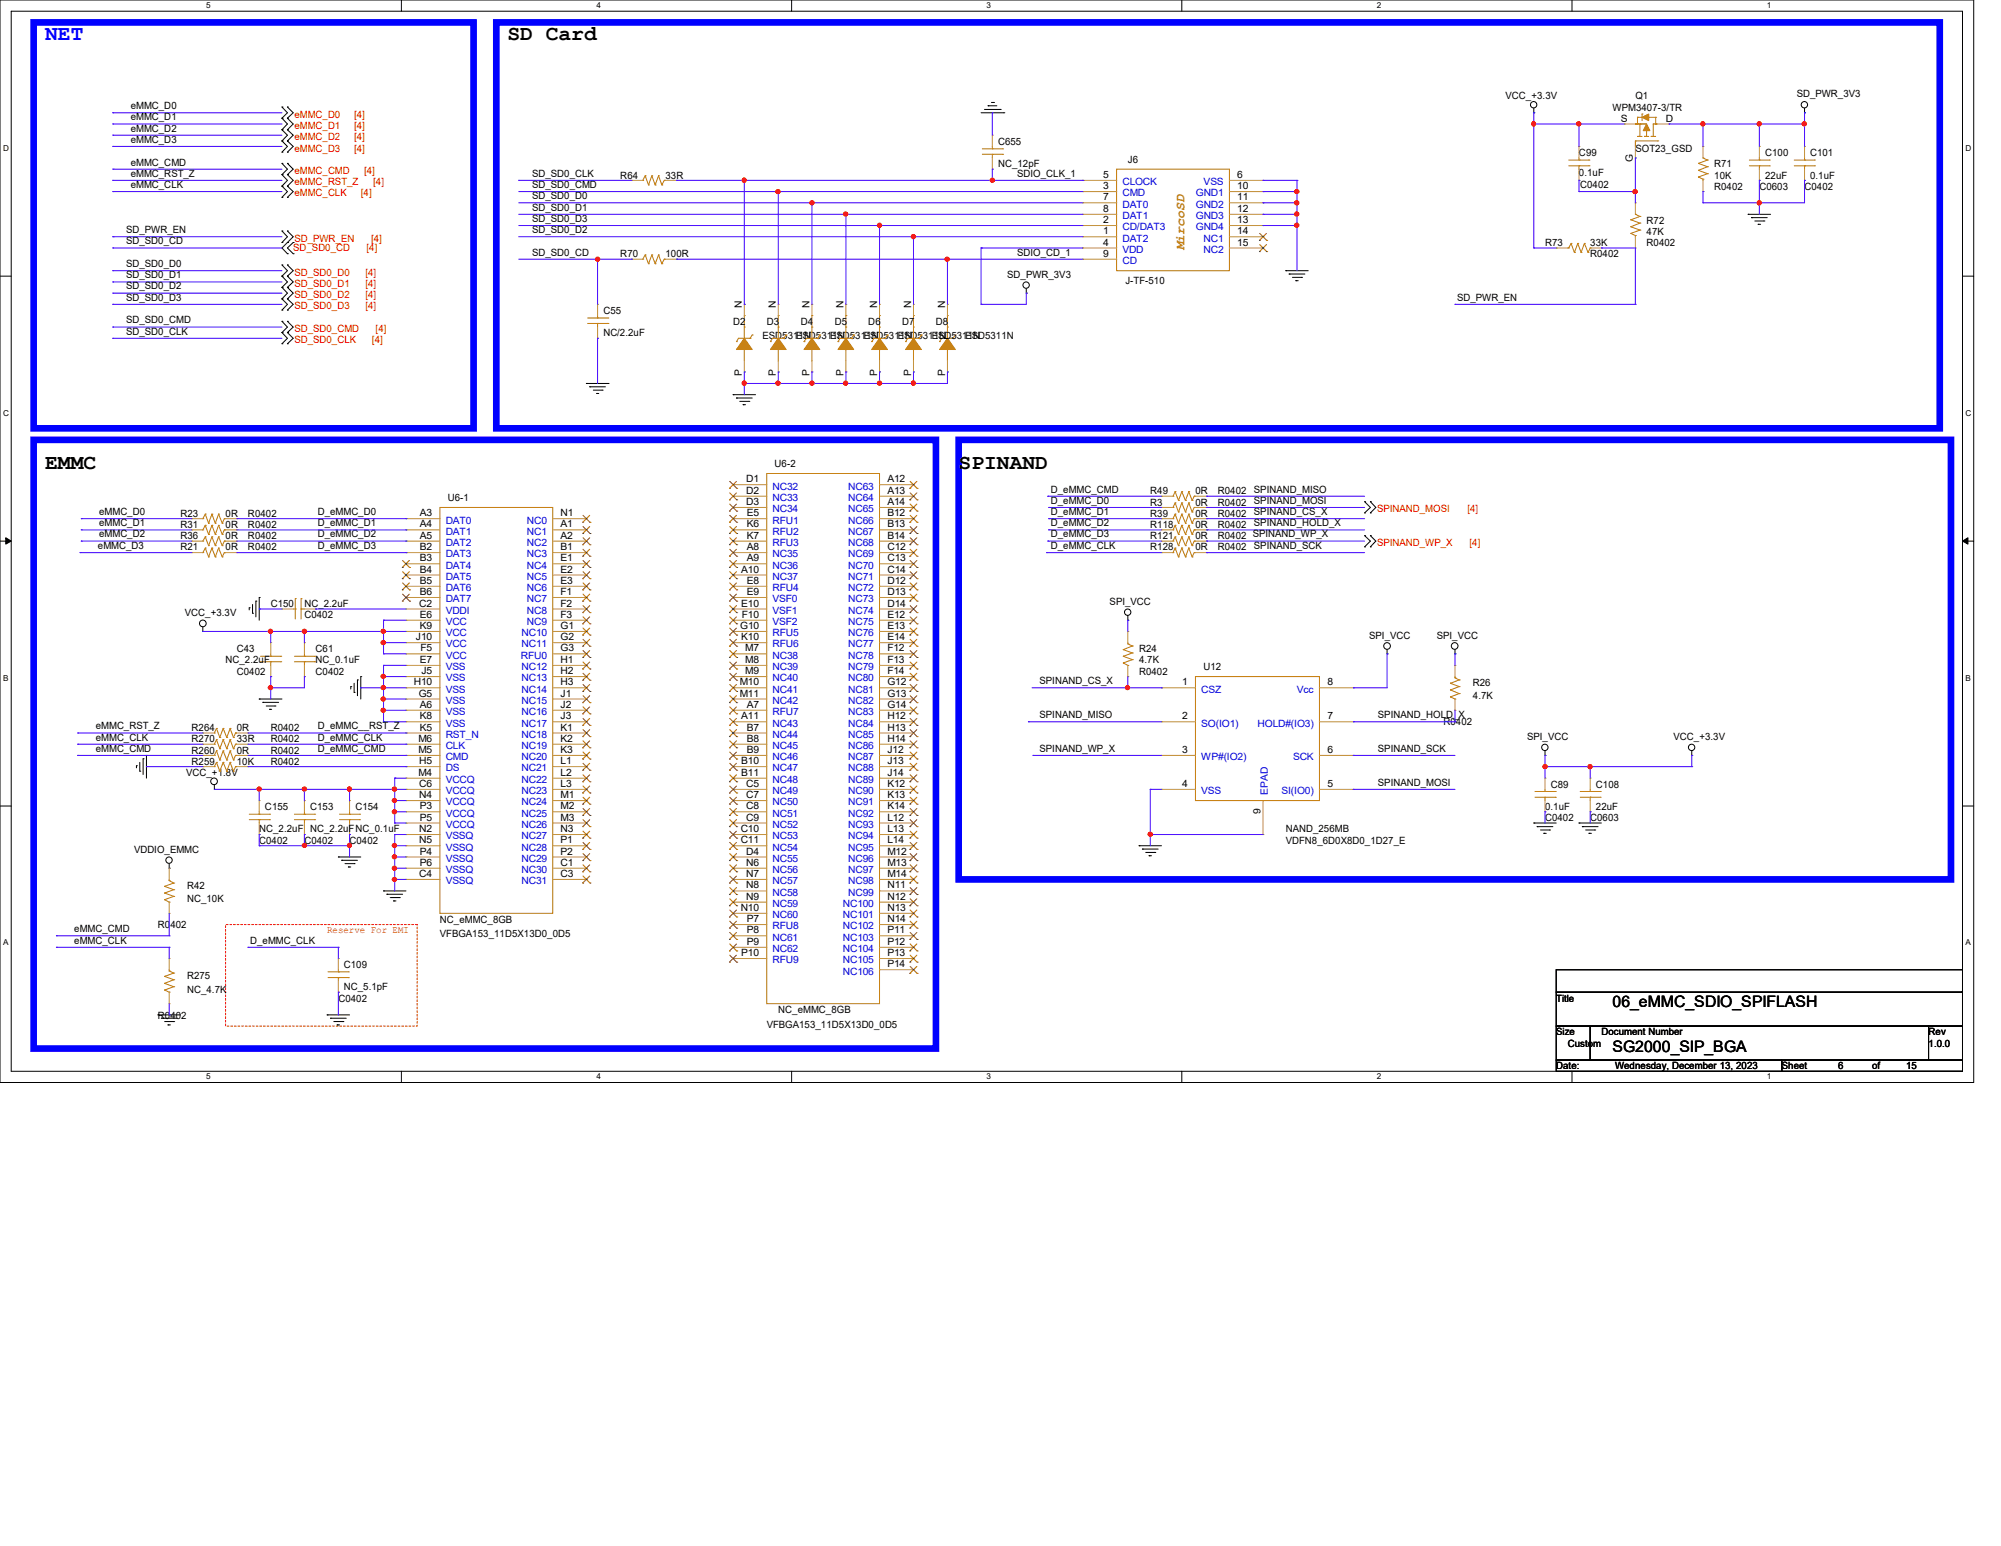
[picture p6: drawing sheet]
<svg xmlns="http://www.w3.org/2000/svg" width="279mm" height="216mm" viewBox="0 0 279 216" stroke-linecap="round" stroke-linejoin="round" font-family="sans-serif">
<defs><g id="words">
<text font-size="3" fill="#00f" x="6.3" y="5.6">NET</text>
<g font-size="3">
<text x="70.9" y="5.6">SD Card</text>
<text x="6.3" y="65.4">EMMC</text>
<text x="133.9" y="65.4">SPINAND</text>
</g>
<g font-size="2.2">
<text x="225.2" y="140.6">06_eMMC_SDIO_SPIFLASH</text>
<text x="225.2" y="146.9">SG2000_SIP_BGA</text>
</g>
<text font-size="1.9" fill="#cc8006" x="165.4" y="35" transform="rotate(-90 165.4 35)">MircoSD</text>
<g font-size="1.4">
<text x="18.2" y="15.2">eMMC_D0</text>
<text x="18.2" y="16.8">eMMC_D1</text>
<text x="210.2" y="13.9">VCC_+3.3V</text>
<text x="225.2" y="15.5">WPM3407-3/TR</text>
<text x="226.3" y="17">S</text>
<text x="228.3" y="13.8">Q1</text>
<text x="232.6" y="17">D</text>
<text x="250.9" y="13.6">SD_PWR_3V3</text>
<text x="18.2" y="18.4">eMMC_D2</text>
<text x="18.2" y="19.9">eMMC_D3</text>
<text x="18.2" y="23.1">eMMC_CMD</text>
<text x="139.4" y="20.2">C655</text>
<text x="139.4" y="23.4">NC_12pF</text>
<text x="157.5" y="22.7">J6</text>
<text x="220.5" y="21.8">C99</text>
<text x="228" y="22.6" transform="rotate(-90 228 22.6)">G</text>
<text x="228.3" y="21.2">SOT23_GSD</text>
<text x="239.4" y="23.4">R71</text>
<text x="246.5" y="21.8">C100</text>
<text x="252.7" y="21.8">C101</text>
<text x="18.2" y="24.7">eMMC_RST_Z</text>
<text x="18.2" y="26.2">eMMC_CLK</text>
<text x="74.3" y="24.7">SD_SD0_CLK</text>
<text x="74.3" y="26.2">SD_SD0_CMD</text>
<text x="74.3" y="27.8">SD_SD0_D0</text>
<text x="74.3" y="29.4">SD_SD0_D1</text>
<text x="86.6" y="24.9">R64</text>
<text x="92.9" y="24.9">33R</text>
<text x="142" y="24.7">SDIO_CLK_1</text>
<text x="154.1" y="24.8">5</text>
<text x="154.1" y="26.4">3</text>
<text x="154.1" y="28">7</text>
<text x="154.1" y="29.6">8</text>
<text x="172.8" y="24.8">6</text>
<text x="172.8" y="26.4">10</text>
<text x="172.8" y="28">11</text>
<text x="172.8" y="29.6">12</text>
<text x="220.5" y="24.6">0.1uF</text>
<text x="220.6" y="26.2">C0402</text>
<text x="239.4" y="24.9">10K</text>
<text x="239.4" y="26.5">R0402</text>
<text x="245.7" y="26.5">C0603</text>
<text x="246.5" y="24.9">22uF</text>
<text x="252" y="26.5">C0402</text>
<text x="252.7" y="24.9">0.1uF</text>
<text x="17.6" y="32.6">SD_PWR_EN</text>
<text x="17.6" y="34.1">SD_SD0_CD</text>
<text x="74.3" y="31">SD_SD0_D3</text>
<text x="74.3" y="32.6">SD_SD0_D2</text>
<text x="74.3" y="35.7">SD_SD0_CD</text>
<text x="86.6" y="35.9">R70</text>
<text x="92.9" y="35.9">100R</text>
<text x="142" y="35.7">SDIO_CD_1</text>
<text x="154.1" y="31.2">2</text>
<text x="154.1" y="32.7">1</text>
<text x="154.1" y="34.3">4</text>
<text x="154.1" y="35.9">9</text>
<text x="172.8" y="34.3">15</text>
<text x="172.8" y="32.7">14</text>
<text x="172.8" y="31.2">13</text>
<text x="215.7" y="34.4">R73</text>
<text x="222" y="35.9">R0402</text>
<text x="222" y="34.4">33K</text>
<text x="229.9" y="31.2">R72</text>
<text x="229.9" y="32.8">47K</text>
<text x="229.9" y="34.4">R0402</text>
<text x="17.6" y="37.3">SD_SD0_D0</text>
<text x="17.6" y="38.9">SD_SD0_D1</text>
<text x="17.6" y="40.4">SD_SD0_D2</text>
<text x="17.6" y="42">SD_SD0_D3</text>
<text x="140.6" y="38.8">SD_PWR_3V3</text>
<text x="157.1" y="39.7">J-TF-510</text>
<text x="203.5" y="42">SD_PWR_EN</text>
<text x="17.6" y="45.2">SD_SD0_CMD</text>
<text x="17.6" y="46.7">SD_SD0_CLK</text>
<text x="84.2" y="43.8">C55</text>
<text x="84.2" y="47">NC/2.2uF</text>
<text x="102.4" y="45.4">D2</text>
<text x="103.6" y="43" transform="rotate(-90 103.6 43)">N</text>
<text x="106.5" y="47.3">ESD5311N</text>
<text x="107.1" y="45.4">D3</text>
<text x="108.3" y="43" transform="rotate(-90 108.3 43)">N</text>
<text x="111.2" y="47.3">ESD5311N</text>
<text x="111.8" y="45.4">D4</text>
<text x="113" y="43" transform="rotate(-90 113 43)">N</text>
<text x="115.9" y="47.3">ESD5311N</text>
<text x="116.5" y="45.4">D5</text>
<text x="117.8" y="43" transform="rotate(-90 117.8 43)">N</text>
<text x="120.6" y="47.3">ESD5311N</text>
<text x="121.2" y="45.4">D6</text>
<text x="122.5" y="43" transform="rotate(-90 122.5 43)">N</text>
<text x="125.4" y="47.3">ESD5311N</text>
<text x="126" y="45.4">D7</text>
<text x="127.2" y="43" transform="rotate(-90 127.2 43)">N</text>
<text x="130.1" y="47.3">ESD5311N</text>
<text x="130.7" y="45.4">D8</text>
<text x="132" y="43" transform="rotate(-90 132 43)">N</text>
<text x="134.8" y="47.3">ESD5311N</text>
<text x="103.6" y="52.5" transform="rotate(-90 103.6 52.5)">P</text>
<text x="108.3" y="52.5" transform="rotate(-90 108.3 52.5)">P</text>
<text x="113" y="52.5" transform="rotate(-90 113 52.5)">P</text>
<text x="117.8" y="52.5" transform="rotate(-90 117.8 52.5)">P</text>
<text x="122.5" y="52.5" transform="rotate(-90 122.5 52.5)">P</text>
<text x="127.2" y="52.5" transform="rotate(-90 127.2 52.5)">P</text>
<text x="132" y="52.5" transform="rotate(-90 132 52.5)">P</text>
<text x="108.2" y="65.2">U6-2</text>
<text x="13.8" y="71.9">eMMC_D0</text>
<text x="44.4" y="71.9">D_eMMC_D0</text>
<text x="62.5" y="70">U6-1</text>
<text x="104.2" y="67.4">D1</text>
<text x="104.2" y="69">D2</text>
<text x="104.2" y="70.5">D3</text>
<text x="123.9" y="67.4">A12</text>
<text x="123.9" y="69">A13</text>
<text x="123.9" y="70.5">A14</text>
<text x="146.7" y="68.8">D_eMMC_CMD</text>
<text x="146.7" y="70.4">D_eMMC_D0</text>
<text x="146.7" y="71.9">D_eMMC_D1</text>
<text x="160.6" y="69">R49</text>
<text x="160.6" y="70.6">R3</text>
<text x="166.9" y="69">0R</text>
<text x="166.9" y="70.6">0R</text>
<text x="170.1" y="69">R0402</text>
<text x="170.1" y="70.6">R0402</text>
<text x="175.1" y="68.8">SPINAND_MISO</text>
<text x="175.1" y="70.4">SPINAND_MOSI</text>
<text x="175.1" y="71.9">SPINAND_CS_X</text>
<text x="13.7" y="76.7">eMMC_D3</text>
<text x="13.8" y="73.5">eMMC_D1</text>
<text x="13.8" y="75.1">eMMC_D2</text>
<text x="25.2" y="75.3">R36</text>
<text x="25.2" y="76.9">R21</text>
<text x="25.2" y="72.2">R23</text>
<text x="25.2" y="73.7">R31</text>
<text x="31.5" y="75.3">0R</text>
<text x="31.5" y="76.9">0R</text>
<text x="31.5" y="72.2">0R</text>
<text x="31.5" y="73.7">0R</text>
<text x="34.6" y="75.3">R0402</text>
<text x="34.6" y="76.9">R0402</text>
<text x="34.6" y="72.2">R0402</text>
<text x="34.6" y="73.7">R0402</text>
<text x="44.4" y="76.7">D_eMMC_D3</text>
<text x="44.4" y="75.1">D_eMMC_D2</text>
<text x="44.4" y="73.5">D_eMMC_D1</text>
<text x="58.6" y="72.1">A3</text>
<text x="58.6" y="73.7">A4</text>
<text x="58.6" y="75.2">A5</text>
<text x="58.6" y="76.8">B2</text>
<text x="78.3" y="72.1">N1</text>
<text x="78.3" y="73.7">A1</text>
<text x="78.3" y="75.2">A2</text>
<text x="78.3" y="76.8">B1</text>
<text x="104.3" y="72.1">E5</text>
<text x="104.3" y="73.7">K6</text>
<text x="104.3" y="75.2">K7</text>
<text x="104.3" y="76.8">A8</text>
<text x="123.9" y="72.1">B12</text>
<text x="123.9" y="73.7">B13</text>
<text x="123.9" y="75.2">B14</text>
<text x="123.9" y="76.8">C12</text>
<text x="146.7" y="73.5">D_eMMC_D2</text>
<text x="146.7" y="75.1">D_eMMC_D3</text>
<text x="146.7" y="76.7">D_eMMC_CLK</text>
<text x="160.6" y="75.3">R121</text>
<text x="160.6" y="72.2">R39</text>
<text x="160.6" y="76.9">R128</text>
<text x="160.6" y="73.7">R118</text>
<text x="166.9" y="75.3">0R</text>
<text x="166.9" y="72.2">0R</text>
<text x="166.9" y="76.9">0R</text>
<text x="166.9" y="73.7">0R</text>
<text x="170.1" y="75.3">R0402 SPINAND_WP_X</text>
<text x="170.1" y="72.2">R0402</text>
<text x="170.1" y="76.9">R0402</text>
<text x="170.1" y="73.7">R0402</text>
<text x="175.1" y="73.5">SPINAND_HOLD_X</text>
<text x="175.1" y="76.7">SPINAND_SCK</text>
<text x="58.6" y="78.4">B3</text>
<text x="58.6" y="80">B4</text>
<text x="58.6" y="81.5">B5</text>
<text x="58.6" y="83.1">B6</text>
<text x="78.3" y="78.4">E1</text>
<text x="78.3" y="80">E2</text>
<text x="78.3" y="81.5">E3</text>
<text x="78.3" y="83.1">F1</text>
<text x="103.5" y="80">A10</text>
<text x="104.3" y="78.4">A9</text>
<text x="104.3" y="81.5">E8</text>
<text x="104.3" y="83.1">E9</text>
<text x="123.9" y="78.4">C13</text>
<text x="123.9" y="80">C14</text>
<text x="123.9" y="81.5">D12</text>
<text x="123.9" y="83.1">D13</text>
<text x="25.8" y="86">VCC_+3.3V</text>
<text x="37.8" y="84.7">C150</text>
<text x="42.5" y="84.7">NC_2.2uF</text>
<text x="42.5" y="86.4">C0402</text>
<text x="58.1" y="89.4">J10</text>
<text x="58.5" y="84.7">C2</text>
<text x="58.6" y="86.3">E6</text>
<text x="58.6" y="87.8">K9</text>
<text x="78.3" y="84.7">F2</text>
<text x="78.3" y="86.3">F3</text>
<text x="78.3" y="87.8">G1</text>
<text x="78.3" y="89.4">G2</text>
<text x="103.3" y="87.8">G10</text>
<text x="103.5" y="84.7">E10</text>
<text x="103.5" y="89.4">K10</text>
<text x="103.6" y="86.3">F10</text>
<text x="123.9" y="84.7">D14</text>
<text x="123.9" y="86.3">E12</text>
<text x="123.9" y="87.8">E13</text>
<text x="123.9" y="89.4">E14</text>
<text x="154.9" y="84.5">SPI_VCC</text>
<text x="191.2" y="89.2">SPI_VCC</text>
<text x="200.6" y="89.2">SPI_VCC</text>
<text x="31.5" y="92.6">NC_2.2uF</text>
<text x="33.1" y="91.1">C43</text>
<text x="33.1" y="94.2">C0402</text>
<text x="44.1" y="91.1">C61</text>
<text x="44.1" y="92.6">NC_0.1uF</text>
<text x="44.1" y="94.2">C0402</text>
<text x="57.8" y="95.7">H10</text>
<text x="58.6" y="92.6">E7</text>
<text x="58.7" y="91">F5</text>
<text x="58.8" y="94.1">J5</text>
<text x="78.3" y="91">G3</text>
<text x="78.3" y="92.6">H1</text>
<text x="78.3" y="94.1">H2</text>
<text x="78.3" y="95.7">H3</text>
<text x="103.3" y="95.7">M10</text>
<text x="104.1" y="91">M7</text>
<text x="104.1" y="92.6">M8</text>
<text x="104.1" y="94.1">M9</text>
<text x="123.9" y="91">F12</text>
<text x="123.9" y="92.6">F13</text>
<text x="123.9" y="94.1">F14</text>
<text x="123.9" y="95.7">G12</text>
<text x="145.2" y="95.5">SPINAND_CS_X</text>
<text x="159" y="91.1">R24</text>
<text x="159" y="92.6">4.7K</text>
<text x="159" y="94.2">R0402</text>
<text x="165.1" y="95.7">1</text>
<text x="168" y="93.6">U12</text>
<text x="185.3" y="95.7">8</text>
<text x="205.7" y="95.8">R26</text>
<text x="13.4" y="101.9">eMMC_RST_Z</text>
<text x="44.4" y="101.9">D_eMMC__RST_Z</text>
<text x="58.5" y="97.3">G5</text>
<text x="58.6" y="98.8">A6</text>
<text x="58.6" y="100.5">K8</text>
<text x="78.3" y="97.3">J1</text>
<text x="78.3" y="98.8">J2</text>
<text x="78.3" y="100.5">J3</text>
<text x="103.3" y="97.3">M11</text>
<text x="103.5" y="100.5">A11</text>
<text x="104.3" y="98.8">A7</text>
<text x="123.9" y="97.3">G13</text>
<text x="123.9" y="98.8">G14</text>
<text x="123.9" y="100.5">H12</text>
<text x="145.2" y="100.3">SPINAND_MISO</text>
<text x="165.1" y="100.5">2</text>
<text x="185.3" y="100.5">7</text>
<text x="192.4" y="100.3">SPINAND_HOLD_X</text>
<text x="201.6" y="101.3">R0402</text>
<text x="205.7" y="97.7">4.7K</text>
<text x="13.4" y="105">eMMC_CMD</text>
<text x="13.4" y="103.4">eMMC_CLK</text>
<text x="26.8" y="105.2">R260</text>
<text x="26.8" y="106.8">R259</text>
<text x="26.8" y="102.1">R264</text>
<text x="26.8" y="103.7">R270</text>
<text x="33.1" y="105.2">0R</text>
<text x="33.1" y="106.8">10K</text>
<text x="33.1" y="102.1">0R</text>
<text x="33.1" y="103.7">33R</text>
<text x="37.8" y="105.2">R0402</text>
<text x="37.8" y="106.8">R0402</text>
<text x="37.8" y="102.1">R0402</text>
<text x="37.8" y="103.7">R0402</text>
<text x="44.4" y="105">D_eMMC_CMD</text>
<text x="44.4" y="103.4">D_eMMC_CLK</text>
<text x="58.4" y="105.2">M5</text>
<text x="58.4" y="103.6">M6</text>
<text x="58.5" y="106.7">H5</text>
<text x="58.6" y="102">K5</text>
<text x="78.3" y="102">K1</text>
<text x="78.3" y="103.6">K2</text>
<text x="78.3" y="105.2">K3</text>
<text x="78.3" y="106.7">L1</text>
<text x="103.5" y="106.7">B10</text>
<text x="104.3" y="102">B7</text>
<text x="104.3" y="103.6">B8</text>
<text x="104.3" y="105.2">B9</text>
<text x="123.9" y="102">H13</text>
<text x="123.9" y="103.6">H14</text>
<text x="123.9" y="105.2">J12</text>
<text x="123.9" y="106.7">J13</text>
<text x="145.2" y="105">SPINAND_WP_X</text>
<text x="165.1" y="105.2">3</text>
<text x="185.3" y="105.2">6</text>
<text x="192.4" y="105">SPINAND_SCK</text>
<text x="213.2" y="103.3">SPI_VCC</text>
<text x="233.7" y="103.3">VCC_+3.3V</text>
<text x="26" y="108.4">VCC_+1.8V</text>
<text x="37" y="113.1">C155</text>
<text x="43.3" y="113.1">C153</text>
<text x="49.6" y="113.1">C154</text>
<text x="58.4" y="108.3">M4</text>
<text x="58.5" y="109.9">C6</text>
<text x="58.5" y="111.5">N4</text>
<text x="58.6" y="113">P3</text>
<text x="78.3" y="108.3">L2</text>
<text x="78.3" y="109.9">L3</text>
<text x="78.3" y="111.5">M1</text>
<text x="78.3" y="113">M2</text>
<text x="103.5" y="108.3">B11</text>
<text x="104.2" y="109.9">C5</text>
<text x="104.2" y="111.5">C7</text>
<text x="104.2" y="113">C8</text>
<text x="123.9" y="108.3">J14</text>
<text x="123.9" y="109.9">K12</text>
<text x="123.9" y="111.5">K13</text>
<text x="123.9" y="113">K14</text>
<text x="165.1" y="109.9">4</text>
<text x="176" y="113.7" transform="rotate(-90 176 113.7)">9</text>
<text x="185.3" y="109.9">5</text>
<text x="192.4" y="109.7">SPINAND_MOSI</text>
<text x="215.7" y="113.1">0.1uF</text>
<text x="216.5" y="110">C89</text>
<text x="222.8" y="110">C108</text>
<text x="222.8" y="113.1">22uF</text>
<text x="18.7" y="119.1">VDDIO_EMMC</text>
<text x="36.2" y="116.2">NC_2.2uF NC_2.2uFNC_0.1uF</text>
<text x="36.2" y="117.9">C0402</text>
<text x="42.5" y="117.9">C0402</text>
<text x="48.8" y="117.9">C0402</text>
<text x="58.5" y="116.2">N2</text>
<text x="58.5" y="117.8">N5</text>
<text x="58.6" y="119.3">P4</text>
<text x="58.6" y="114.6">P5</text>
<text x="78.3" y="114.6">M3</text>
<text x="78.3" y="116.2">N3</text>
<text x="78.3" y="117.8">P1</text>
<text x="78.3" y="119.3">P2</text>
<text x="103.4" y="116.2">C10</text>
<text x="103.4" y="117.8">C11</text>
<text x="104.2" y="114.6">C9</text>
<text x="104.2" y="119.3">D4</text>
<text x="123.9" y="114.6">L12</text>
<text x="123.9" y="116.2">L13</text>
<text x="123.9" y="117.8">L14</text>
<text x="123.9" y="119.3">M12</text>
<text x="179.5" y="116.2">NAND_256MB</text>
<text x="179.5" y="117.9">VDFN8_6D0X8D0_1D27_E</text>
<text x="215.7" y="114.7">C0402</text>
<text x="222" y="114.7">C0603</text>
<text x="26.1" y="124.1">R42</text>
<text x="58.5" y="122.5">C4</text>
<text x="58.6" y="120.9">P6</text>
<text x="78.3" y="120.9">C1</text>
<text x="78.3" y="122.5">C3</text>
<text x="104.2" y="120.9">N6</text>
<text x="104.2" y="122.5">N7</text>
<text x="104.2" y="124.1">N8</text>
<text x="104.2" y="125.6">N9</text>
<text x="123.9" y="120.9">M13</text>
<text x="123.9" y="122.5">M14</text>
<text x="123.9" y="124.1">N11</text>
<text x="123.9" y="125.6">N12</text>
<text x="10.4" y="130.2">eMMC_CMD</text>
<text x="10.4" y="131.8">eMMC_CLK</text>
<text x="22.1" y="129.7">R0402</text>
<text x="26.1" y="126">NC_10K</text>
<text x="34.9" y="131.8">D_eMMC_CLK</text>
<text x="61.4" y="128.9">NC_eMMC_8GB</text>
<text x="61.4" y="130.9">VFBGA153_11D5X13D0_0D5</text>
<text x="103.4" y="127.2">N10</text>
<text x="104.3" y="128.8">P7</text>
<text x="104.3" y="130.3">P8</text>
<text x="104.3" y="132">P9</text>
<text x="123.9" y="127.2">N13</text>
<text x="123.9" y="128.8">N14</text>
<text x="123.9" y="130.3">P11</text>
<text x="123.9" y="132">P12</text>
<text x="26.1" y="136.7">R275</text>
<text x="48" y="135.2">C109</text>
<text x="103.5" y="133.5">P10</text>
<text x="123.9" y="133.5">P13</text>
<text x="123.9" y="135.1">P14</text>
<text x="22.1" y="142.2">R0402</text>
<text x="26.1" y="138.6">NC_4.7K</text>
<text x="47.2" y="139.9">C0402</text>
<text x="48" y="138.3">NC_5.1pF</text>
<text x="107.1" y="143.5">VFBGA153_11D5X13D0_0D5</text>
<text x="108.7" y="141.5">NC_eMMC_8GB</text>
<text x="217.3" y="139.9">Title</text>
<text x="217.3" y="144.6">Size</text>
<text x="217.3" y="149.3">Date:</text>
<text x="218.9" y="146.2">Custom</text>
<text x="223.6" y="144.6">Document Number</text>
<text x="225.5" y="149.3">Wednesday, December 13, 2023</text>
<text x="248.8" y="149.3">Sheet</text>
<text x="256.7" y="149.3">6</text>
<text x="261.4" y="149.3">of</text>
<text x="266.2" y="149.3">15</text>
<text x="269.3" y="146.2">1.0.0</text>
<text x="269.3" y="144.6">Rev</text>
</g>
<g font-size="1.4" fill="#f00">
<text x="41.1" y="16.4">eMMC_D0</text>
<text x="41.1" y="18">eMMC_D1</text>
<text x="49.4" y="16.4">[4]</text>
<text x="49.4" y="18">[4]</text>
<text x="41.1" y="19.6">eMMC_D2</text>
<text x="41.1" y="21.2">eMMC_D3</text>
<text x="49.4" y="19.6">[4]</text>
<text x="49.4" y="21.2">[4]</text>
<text x="41.1" y="24.3">eMMC_CMD</text>
<text x="41.1" y="25.9">eMMC_RST_Z</text>
<text x="41.1" y="27.4">eMMC_CLK</text>
<text x="50.4" y="27.4">[4]</text>
<text x="50.8" y="24.3">[4]</text>
<text x="52.1" y="25.9">[4]</text>
<text x="40.9" y="35">SD_SD0_CD</text>
<text x="41.1" y="33.7">SD_PWR_EN</text>
<text x="51.2" y="35">[4]</text>
<text x="51.8" y="33.7">[4]</text>
<text x="41.1" y="38.5">SD_SD0_D0</text>
<text x="41.1" y="40">SD_SD0_D1</text>
<text x="41.1" y="41.6">SD_SD0_D2</text>
<text x="51" y="38.5">[4]</text>
<text x="51" y="40">[4]</text>
<text x="51" y="41.6">[4]</text>
<text x="41.1" y="43.2">SD_SD0_D3</text>
<text x="41.1" y="46.4">SD_SD0_CMD</text>
<text x="41.1" y="47.9">SD_SD0_CLK</text>
<text x="51" y="43.2">[4]</text>
<text x="51.9" y="47.9">[4]</text>
<text x="52.5" y="46.4">[4]</text>
<text x="192.3" y="71.5">SPINAND_MOSI</text>
<text x="204.9" y="71.5">[4]</text>
<text x="192.3" y="76.3">SPINAND_WP_X</text>
<text x="205.2" y="76.3">[4]</text>
<text x="45.7" y="130.3">Reserve For EMI</text>
</g>
<g font-size="1.4" fill="#00c">
<text x="156.7" y="25.9">CLOCK</text>
<text x="156.7" y="27.4">CMD</text>
<text x="156.7" y="29">DAT0</text>
<text x="167" y="27.4">GND1</text>
<text x="167" y="29">GND2</text>
<text x="168.1" y="25.9">VSS</text>
<text x="156.7" y="30.6">DAT1</text>
<text x="156.7" y="32.2">CD/DAT3</text>
<text x="156.7" y="33.7">DAT2</text>
<text x="156.7" y="35.3">VDD</text>
<text x="167" y="30.6">GND3</text>
<text x="167" y="32.2">GND4</text>
<text x="168.1" y="35.3">NC2</text>
<text x="168.1" y="33.7">NC1</text>
<text x="156.7" y="36.9">CD</text>
<text x="107.9" y="68.4">NC32</text>
<text x="107.9" y="70">NC33</text>
<text x="107.9" y="71.5">NC34</text>
<text x="118.4" y="68.4">NC63</text>
<text x="118.4" y="70">NC64</text>
<text x="118.4" y="71.5">NC65</text>
<text x="62.2" y="73.1">DAT0</text>
<text x="62.2" y="74.7">DAT1</text>
<text x="62.2" y="76.2">DAT2</text>
<text x="62.2" y="77.8">DAT3</text>
<text x="73.6" y="73.1">NC0</text>
<text x="73.6" y="74.7">NC1</text>
<text x="73.6" y="76.2">NC2</text>
<text x="73.6" y="77.8">NC3</text>
<text x="107.9" y="73.1">RFU1</text>
<text x="107.9" y="74.7">RFU2</text>
<text x="107.9" y="76.2">RFU3</text>
<text x="107.9" y="77.8">NC35</text>
<text x="118.4" y="73.1">NC66</text>
<text x="118.4" y="74.7">NC67</text>
<text x="118.4" y="76.2">NC68</text>
<text x="118.4" y="77.8">NC69</text>
<text x="62.2" y="79.4">DAT4</text>
<text x="62.2" y="81">DAT5</text>
<text x="62.2" y="82.5">DAT6</text>
<text x="73.6" y="79.4">NC4</text>
<text x="73.6" y="81">NC5</text>
<text x="73.6" y="82.5">NC6</text>
<text x="107.9" y="79.4">NC36</text>
<text x="107.9" y="81">NC37</text>
<text x="107.9" y="82.5">RFU4</text>
<text x="118.4" y="79.4">NC70</text>
<text x="118.4" y="81">NC71</text>
<text x="118.4" y="82.5">NC72</text>
<text x="62.2" y="84.1">DAT7</text>
<text x="62.2" y="85.7">VDDI</text>
<text x="62.2" y="87.3">VCC</text>
<text x="62.2" y="88.9">VCC</text>
<text x="72.8" y="88.9">NC10</text>
<text x="73.6" y="84.1">NC7</text>
<text x="73.6" y="85.7">NC8</text>
<text x="73.6" y="87.3">NC9</text>
<text x="107.9" y="84.1">VSF0</text>
<text x="107.9" y="85.7">VSF1</text>
<text x="107.9" y="87.3">VSF2</text>
<text x="107.9" y="88.9">RFU5</text>
<text x="118.4" y="84.1">NC73</text>
<text x="118.4" y="85.7">NC74</text>
<text x="118.4" y="87.3">NC75</text>
<text x="118.4" y="88.9">NC76</text>
<text x="62.2" y="93.6">VSS</text>
<text x="62.2" y="92">VCC</text>
<text x="62.2" y="95.2">VSS</text>
<text x="62.2" y="90.4">VCC</text>
<text x="72.7" y="92">RFU0</text>
<text x="72.8" y="90.4">NC11</text>
<text x="72.8" y="93.6">NC12</text>
<text x="72.8" y="95.2">NC13</text>
<text x="107.9" y="90.4">RFU6</text>
<text x="107.9" y="92">NC38</text>
<text x="107.9" y="93.6">NC39</text>
<text x="107.9" y="95.2">NC40</text>
<text x="118.4" y="90.4">NC77</text>
<text x="118.4" y="92">NC78</text>
<text x="118.4" y="93.6">NC79</text>
<text x="118.4" y="95.2">NC80</text>
<text x="62.2" y="99.9">VSS</text>
<text x="62.2" y="98.3">VSS</text>
<text x="62.2" y="96.7">VSS</text>
<text x="62.2" y="101.5">VSS</text>
<text x="72.8" y="96.7">NC14</text>
<text x="72.8" y="98.3">NC15</text>
<text x="72.8" y="99.9">NC16</text>
<text x="72.8" y="101.5">NC17</text>
<text x="107.9" y="96.7">NC41</text>
<text x="107.9" y="98.3">NC42</text>
<text x="107.9" y="99.9">RFU7</text>
<text x="107.9" y="101.5">NC43</text>
<text x="118.4" y="96.7">NC81</text>
<text x="118.4" y="98.3">NC82</text>
<text x="118.4" y="99.9">NC83</text>
<text x="118.4" y="101.5">NC84</text>
<text x="167.7" y="96.7">CSZ</text>
<text x="167.7" y="101.5">SO(IO1)</text>
<text x="175.6" y="101.5">HOLD#(IO3)</text>
<text x="181.1" y="96.7">Vcc</text>
<text x="62.2" y="107.7">DS</text>
<text x="62.2" y="103">RST_N</text>
<text x="62.2" y="106.2">CMD</text>
<text x="62.2" y="104.6">CLK</text>
<text x="72.8" y="103">NC18</text>
<text x="72.8" y="104.6">NC19</text>
<text x="72.8" y="106.2">NC20</text>
<text x="72.8" y="107.7">NC21</text>
<text x="107.9" y="103">NC44</text>
<text x="107.9" y="104.6">NC45</text>
<text x="107.9" y="106.2">NC46</text>
<text x="107.9" y="107.7">NC47</text>
<text x="118.4" y="103">NC85</text>
<text x="118.4" y="104.6">NC86</text>
<text x="118.4" y="106.2">NC87</text>
<text x="118.4" y="107.7">NC88</text>
<text x="167.7" y="106.2">WP#(IO2)</text>
<text x="180.6" y="106.2">SCK</text>
<text x="62.2" y="110.9">VCCQ</text>
<text x="62.2" y="109.3">VCCQ</text>
<text x="62.2" y="112.5">VCCQ</text>
<text x="72.8" y="109.3">NC22</text>
<text x="72.8" y="110.9">NC23</text>
<text x="72.8" y="112.5">NC24</text>
<text x="107.9" y="109.3">NC48</text>
<text x="107.9" y="110.9">NC49</text>
<text x="107.9" y="112.5">NC50</text>
<text x="118.4" y="109.3">NC89</text>
<text x="118.4" y="110.9">NC90</text>
<text x="118.4" y="112.5">NC91</text>
<text x="167.7" y="110.9">VSS</text>
<text x="177" y="111" transform="rotate(-90 177 111)">EPAD</text>
<text x="178.9" y="110.9">SI(IO0)</text>
<text x="62.2" y="117.2">VSSQ</text>
<text x="62.2" y="118.8">VSSQ</text>
<text x="62.2" y="114">VCCQ</text>
<text x="62.2" y="115.6">VCCQ</text>
<text x="72.8" y="114">NC25</text>
<text x="72.8" y="115.6">NC26</text>
<text x="72.8" y="117.2">NC27</text>
<text x="72.8" y="118.8">NC28</text>
<text x="107.9" y="114">NC51</text>
<text x="107.9" y="115.6">NC52</text>
<text x="107.9" y="117.2">NC53</text>
<text x="107.9" y="118.8">NC54</text>
<text x="118.4" y="114">NC92</text>
<text x="118.4" y="115.6">NC93</text>
<text x="118.4" y="117.2">NC94</text>
<text x="118.4" y="118.8">NC95</text>
<text x="62.2" y="123.5">VSSQ</text>
<text x="62.2" y="120.4">VSSQ</text>
<text x="62.2" y="121.9">VSSQ</text>
<text x="72.8" y="120.4">NC29</text>
<text x="72.8" y="121.9">NC30</text>
<text x="72.8" y="123.5">NC31</text>
<text x="107.9" y="120.4">NC55</text>
<text x="107.9" y="121.9">NC56</text>
<text x="107.9" y="123.5">NC57</text>
<text x="107.9" y="125.1">NC58</text>
<text x="118.4" y="120.4">NC96</text>
<text x="118.4" y="121.9">NC97</text>
<text x="118.4" y="123.5">NC98</text>
<text x="118.4" y="125.1">NC99</text>
<text x="107.9" y="126.7">NC59</text>
<text x="107.9" y="128.2">NC60</text>
<text x="107.9" y="129.8">RFU8</text>
<text x="107.9" y="131.4">NC61</text>
<text x="117.7" y="126.7">NC100</text>
<text x="117.7" y="128.2">NC101</text>
<text x="117.7" y="129.8">NC102</text>
<text x="117.7" y="131.4">NC103</text>
<text x="107.9" y="133">NC62</text>
<text x="107.9" y="134.5">RFU9</text>
<text x="117.7" y="133">NC104</text>
<text x="117.7" y="134.5">NC105</text>
<text x="117.7" y="136.1">NC106</text>
</g>
<g font-size="1.1">
<text x="28.8" y="1.1">5</text>
<text x="83.3" y="1.1">4</text>
<text x="137.8" y="1.1">3</text>
<text x="192.2" y="1.1">2</text>
<text x="246.7" y="1.1">1</text>
<text x=".4" y="21">D</text>
<text x="274.4" y="21">D</text>
<text x=".4" y="58">C</text>
<text x="274.4" y="58">C</text>
<text x=".4" y="95">B</text>
<text x="274.4" y="95">B</text>
<text x=".4" y="132">A</text>
<text x="274.4" y="132">A</text>
<text x="28.8" y="150.7">5</text>
<text x="83.3" y="150.7">4</text>
<text x="137.8" y="150.7">3</text>
<text x="192.2" y="150.7">2</text>
<text x="246.7" y="150.7">1</text>
</g>
</g></defs>
<path d="M0 0h275.6v151.2h-275.6zM1.6 1.6h272.4v148h-272.4z" fill="none" stroke="#000" stroke-width=".14"/>
<g fill="#fff">
<path d="M28.8 .2h.6v1.2h-.6z"/>
<path d="M28.8 149.8h.6v1.2h-.6z"/>
</g>
<path d="M56 0v1.6M56 149.6v1.6" fill="none" stroke="#000" stroke-width=".14"/>
<g fill="#fff">
<path d="M83.3 .2h.6v1.2h-.6z"/>
<path d="M83.3 149.8h.6v1.2h-.6z"/>
</g>
<path d="M110.5 0v1.6M110.5 149.6v1.6" fill="none" stroke="#000" stroke-width=".14"/>
<g fill="#fff">
<path d="M137.8 .2h.5v1.2h-.5z"/>
<path d="M137.8 149.8h.5v1.2h-.5z"/>
</g>
<path d="M165 0v1.6M165 149.6v1.6" fill="none" stroke="#000" stroke-width=".14"/>
<g fill="#fff">
<path d="M192.2 .2h.6v1.2h-.6z"/>
<path d="M192.2 149.8h.6v1.2h-.6z"/>
</g>
<path d="M219.5 0v1.6M219.5 149.6v1.6" fill="none" stroke="#000" stroke-width=".14"/>
<g fill="#fff">
<path d="M246.7 .2h.6v1.2h-.6z"/>
<path d="M246.7 149.8h.6v1.2h-.6z"/>
<path d="M.4 20.1h.8v1.2h-.8z"/>
<path d="M274.4 20.1h.8v1.2h-.8z"/>
<path d="M.4 57.1h.8v1.2h-.8z"/>
<path d="M274.4 57.1h.8v1.2h-.8z"/>
</g>
<path d="M0 38.6h1.6M274 38.6h1.6" fill="none" stroke="#000" stroke-width=".14"/>
<g fill="#fff">
<path d="M.4 94.1h.7v1.1h-.7z"/>
<path d="M274.4 94.1h.8v1.1h-.8z"/>
</g>
<path d="M0 75.6h1.6M274 75.6h1.6" fill="none" stroke="#000" stroke-width=".14"/>
<path d="M.8 75.1l.8 .5-.8 .4zM274 75.6l.8-.5v.9z" fill="#000" stroke="#000" stroke-width=".14"/>
<g fill="#fff">
<path d="M.4 131.1h.7v1.1h-.7z"/>
<path d="M274.4 131.1h.8v1.1h-.8z"/>
</g>
<g fill="none" stroke="#000" stroke-width=".14">
<path d="M39.4 14.9h.1M39.4 16.5h.1M39.4 18.1h.1M39.4 19.7h.1M39.4 14.9l.7 .8-.7 .8M39.4 16.5l.7 .8-.7 .8M39.4 18.1l.7 .8-.7 .8M39.4 19.7l.7 .7-.7 .9M40.1 14.9h.1M40.1 16.5h.1M40.1 18.1h.1M40.1 19.7h.1"/>
<path d="M40.1 14.9l.8 .8-.8 .8M40.1 16.5l.8 .8-.8 .8M40.1 18.1l.8 .8-.8 .8M40.1 19.7l.8 .7-.8 .9M137 15.7h3.2M137.5 15.3h2.2M138 14.8h.1M138 14.8h1.2M138.4 14.3h.3M138.7 14.3h.1M139.7 15.3h.1M140.2 15.7h.1"/>
<path d="M214.2 15.7h.1M214.2 15.1v.6M252 15.7h.1M252 15.1v.6M39.4 21.3h.1M39.4 22.8h.1M39.4 24.4h.1M39.4 26h.1M39.4 27.6h.1M39.4 32.3h.1M39.4 33.9h.1M39.4 37h.1"/>
<path d="M39.4 38.6h.1M39.4 22.8l.7 .8-.7 .8M39.4 24.4l.7 .8-.7 .8M39.4 26l.7 .8-.7 .8M39.4 32.3l.7 .8-.7 .8M39.4 37l.7 .8-.7 .8M39.4 38.6l.7 .8-.7 .7M40.1 21.3h.1M40.1 22.8h.1M40.1 24.4h.1M40.1 26h.1M40.1 27.6h.1"/>
<path d="M40.1 32.3h.1M40.1 33.9h.1M40.1 35.4h.1M40.1 37h.1M40.1 38.6h.1M40.1 22.8l.8 .8-.8 .8M40.1 24.4l.8 .8-.8 .8M40.1 26l.8 .8-.8 .8M40.1 32.3l.8 .8-1.5 1.5 .7 .8M40.1 37l.8 .8-.8 .8M40.1 38.6l.8 .8-.8 .7M40.9 33.9h.1"/>
<path d="M40.9 35.4h.1M40.9 33.9l-.8 .7 .8 .8M179.5 37.8h.1M179.5 37.8h3.2M180 38.3h.1M180 38.3h2.2M180.5 38.7h1.2M180.9 39.2h.1M180.9 39.2h.4M181.7 38.7h.1M244.1 29.9h.1M244.1 29.9h3.1"/>
<path d="M244.6 30.4h.1M244.6 30.4h2.2M245 30.9h1.3M245.5 31.3h.1M245.5 31.3h.3M246.3 30.9h.1M39.4 40.1h.1M39.4 41.7h.1M39.4 43.3h.1M39.4 44.9h.1M39.4 46.4h.1M39.4 48h.1"/>
<path d="M39.4 40.1l.7 .8-.7 .8M39.4 41.7l.7 .8-.7 .8M39.4 44.9l.7 .8-.7 .7M39.4 46.4l.7 .8-.7 .8M40.1 40.1h.1M40.1 41.7h.1M40.1 43.3h.1M40.1 44.9h.1M40.1 46.4h.1M40.1 48h.1M40.1 40.1l.8 .8-.8 .8M40.1 41.7l.8 .8-.8 .8"/>
<path d="M40.1 44.9l.8 .8-.8 .7M40.1 46.4l.8 .8-.8 .8M81.9 53.6h.1M81.9 53.6h3.1M82.3 54h.1M82.3 54h2.2M82.8 54.5h1.3M83.3 54.9h.1M83.3 54.9h.3M84.1 54.5h.1M102.4 55.1h.1M102.4 55.1h3.1"/>
<path d="M102.8 55.6h.1M102.8 55.6h2.2M103.3 56h1.3M103.8 56.5h.1M103.8 56.5h.3M104.6 56h.1M143.3 40.9h.1M143.3 40.3v.6M190.5 70.1h.1M190.5 71.6h.1M190.5 74.8h.1M190.5 76.4h.1"/>
<path d="M190.5 70.1l.8 .8-.8 .7M190.5 74.8l.8 .8-.8 .8M191.3 70.1h.1M191.3 71.6h.1M191.3 74.8h.1M191.3 76.4h.1M191.3 70.1l.8 .8-.8 .7M191.3 74.8l.8 .8-.8 .8M28.3 88.2h.1M28.3 87.5v.7M34.8 84.9h.1M34.8 84.9v.3"/>
<path d="M35.3 85.6h.1M35.3 84.4v1.2M35.7 83.9h.1M35.7 83.9v2.2M36.2 83.4h.1M36.2 97.6h.1M36.2 83.4v3.2M36.2 97.6h3.2M36.7 98.1h.1M36.7 98.1h2.2M37.2 98.6h1.2M37.6 99.1h.1"/>
<path d="M37.6 99.1h.3M38.4 98.6h.1M49 95.9h.1M49 95.9v.3M49.4 96.7h.1M49.4 95.4v1.3M49.9 95h.1M49.9 95v2.2M50.4 94.5h.1M50.4 94.5v3.1M157.5 86.6h.1M157.5 86v.6"/>
<path d="M193.7 91.3h.1M193.7 90.7v.6M203.2 91.3h.1M203.2 90.7v.6M0 112.6h1.6M19 106.9h.1M19 106.9v.3M19.5 107.7h.1M19.5 106.5v1.2M20 106h.1M20 106v2.2M20.4 105.5h.1"/>
<path d="M20.4 105.5v3.2M29.9 110.2h.1M29.9 109.6v.6M47.2 119.7h.1M47.2 119.7h3.2M159 118.1h.1M159 118.1h3.2M159.5 118.6h.1M159.5 118.6h2.2M160 119h1.2M160.4 119.5h.1M160.4 119.5h.4"/>
<path d="M161.2 119h.1M214.2 114.9h.1M214.2 114.9h3.1M214.6 115.4h.1M214.6 115.4h2.2M215.1 115.9h1.3M215.6 116.4h.1M215.6 116.4h.3M215.7 105.5h.1M215.7 104.9v.6M216.4 115.9h.1M220.5 114.9h.1"/>
<path d="M220.5 114.9h3.1M220.9 115.4h.1M220.9 115.4h2.2M221.4 115.9h1.3M221.9 116.4h.1M221.9 116.4h.3M222.7 115.9h.1M236.2 105.5h.1M236.2 104.9v.6M274 112.6h1.6M23.6 121.2h.1M23.6 120.6v.6"/>
<path d="M47.7 120.1h.1M47.7 120.1h2.2M48.2 120.6h1.2M48.6 121.1h.1M48.6 121.1h.4M49.4 120.6h.1M53.6 124.4h.1M53.6 124.4h3.1M54 124.9h.1M54 124.9h2.2M54.5 125.3h1.3M54.9 125.8h.1"/>
<path d="M54.9 125.8h.4M55.8 125.3h.1M217.3 135.4h56.7v3.2h-56.7zM217.3 138.6h56.7v4.7h-56.7zM22.1 141.7h.1M22.1 141.7h3.1M22.5 142.2h.1M22.5 142.2h2.2M23 142.7h1.3M23.5 143.1h.1M23.5 143.1h.3M24.3 142.7h.1"/>
<path d="M45.7 141.7h.1M45.7 141.7h3.1M46.1 142.2h.1M46.1 142.2h2.2M46.6 142.7h1.3M47.1 143.1h.1M47.1 143.1h.3M47.9 142.7h.1M217.3 143.3h4.7v4.7h-4.7zM217.3 148h31.5v1.6h-31.5zM222 143.3h47.3v4.7h-47.3zM248.8 148h25.2v1.6h-25.2z"/>
<path d="M269.3 143.3h4.7v4.7h-4.7z"/>
<circle cx="214.1" cy="14.6" r=".44"/>
<circle cx="251.9" cy="14.6" r=".44"/>
<circle cx="143.3" cy="39.8" r=".44"/>
<circle cx="28.3" cy="87.1" r=".47"/>
<circle cx="157.5" cy="85.5" r=".44"/>
<circle cx="193.7" cy="90.2" r=".47"/>
<circle cx="203.1" cy="90.2" r=".47"/>
<circle cx="29.9" cy="109.1" r=".47"/>
<circle cx="215.7" cy="104.4" r=".44"/>
<circle cx="236.2" cy="104.4" r=".44"/>
<circle cx="23.6" cy="120.1" r=".44"/>
</g>
<path d="M4.7 3.1h61.4v56.7h-61.4zM69.3 3.1h201.5v56.7h-201.5zM4.7 61.4h126v85h-126zM133.9 61.4h138.5v61.4h-138.5z" fill="none" stroke="#00f" stroke-width=".93"/>
<path d="M31.5 129.1h26.8v14.2h-26.8z" fill="none" stroke="#f00" stroke-width=".14" stroke-dasharray=".3"/>
<g fill="none" stroke="#cc8006" stroke-width=".14">
<path d="M228.3 17.3h.1M228.3 19.7h.1M228.3 19.7v.7M228.3 17.3h1.6M228.3 19.7h3.2M228.6 19h.1M228.6 16.4h.1M228.6 17.3h.1M228.6 19h.7M228.6 16.4h.7M228.6 16.4v.9M229 17.3h.1"/>
<path d="M229 17.3v1.7M229.3 15.9h.1M229.3 15.9v.9M229.6 19h.1M229.6 19h.6M229.9 18.1h.1M229.9 18.1v.9M230.2 16.4h.1M230.2 16.4h1M230.5 19h.1M230.5 19h.7M230.8 19h.1"/>
<path d="M230.8 17.3h.1M230.8 17.3h.7M230.8 17.3v1.7M231.2 17.3h.1M231.2 16.4h.1M231.2 16.4v.9M231.5 19.7h.1M89.7 25.2h.1M89.7 36.2h.1M90.1 24.6h.1M90.1 35.6h.1M90.1 24.6l.5 1.2"/>
<path d="M90.1 24.6l-.4 .6M90.1 35.6l.5 1.2M90.1 35.6l-.4 .6M90.6 25.8h.1M90.6 36.8h.1M91 24.6h.1M91 35.6h.1M91 24.6l.5 1.2M91 24.6l-.4 1.2M91 35.6l.5 1.2M91 35.6l-.4 1.2M91.5 25.8h.1"/>
<path d="M91.5 36.8h.1M91.9 24.6h.1M91.9 35.6h.1M91.9 24.6l.5 1.2M91.9 24.6l-.4 1.2M91.9 35.6l.5 1.2M91.9 35.6l-.4 1.2M92.4 25.8h.1M92.4 36.8h.1M92.8 25.2h.1M92.8 36.2h.1M92.8 25.2l-.4 .6"/>
<path d="M92.8 36.2l-.4 .6M137.2 21.5h2.8M137.2 20.8h2.8M138.6 20.8h.1M138.6 21.5h.1M138.6 20.4v.4M138.6 21.5v.6M140 21.5h.1M140 20.8h.1M155.9 23.6h15.8v14.2h-15.8zM218.9 34.6h.1M219 34.6h.1"/>
<path d="M219 23.2h2.9M219 22.4h2.9M219.4 34h.1M219.4 34l-.4 .6M219.4 34l.4 1.3M219.8 35.3h.1M220.3 34h.1M220.3 34l-.5 1.3M220.3 34l.5 1.3M220.5 22.4h.1M220.5 23.2h.1M220.5 22.1v.3"/>
<path d="M220.5 23.2v.4M220.8 35.3h.1M221.2 34h.1M221.2 34l-.4 1.3M221.2 34l.5 1.3M221.7 35.3h.1M221.9 23.2h.1M221.9 22.4h.1M222 34.6h.1M222 34.6l-.3 .7M227.7 32.6h.1M227.7 31.7h.1"/>
<path d="M227.7 30.7h.1M227.7 32.6l.6 .3M227.7 31.7l1.3 .4M227.7 30.7l1.3 .5M228.3 29.9h.1M228.3 32.9h.1M228.3 29.9l.7 .3M228.3 32.9v.2M229 32.1h.1M229 31.2h.1M229 30.2h.1M229 32.1l-1.3 .5"/>
<path d="M229 31.2l-1.3 .5M229 30.2l-1.3 .5M237.2 24.7h.1M237.2 23.8h.1M237.2 22.8h.1M237.2 24.7l.6 .3M237.2 23.8l1.2 .5M237.2 22.8l1.2 .5M237.8 22.1h.1M237.8 25h.1M237.8 22.1l.6 .3M237.8 25v.2"/>
<path d="M238.4 24.3h.1M238.4 23.3h.1M238.4 22.4h.1M238.4 24.3l-1.2 .4M238.4 23.3l-1.2 .5M238.4 22.4l-1.2 .4M244.3 23.2h2.8M244.3 22.4h2.8M245.7 22.4h.1M245.7 23.2h.1M245.7 22.1v.3M245.7 23.2v.4"/>
<path d="M247.1 23.2h.1M247.1 22.4h.1M250.5 23.2h2.9M250.5 22.4h2.9M252 22.4h.1M252 23.2h.1M252 22.1v.3M252 23.2v.4M253.4 23.2h.1M253.4 22.4h.1M82 45.2h2.9M82 44.4h2.9"/>
<path d="M83.4 44.4h.1M83.4 45.2h.1M83.4 44.1v.3M83.4 45.2v.5M84.9 45.2h.1M84.9 44.4h.1M102.8 47.7h.1M103.9 48.8h.1M103.9 44.1h.1M103.9 45.7h.1M103.9 44.1v3.1M103.9 48.8v1.6"/>
<path d="M104.7 47.2h.1M104.7 47.2h-1.6l-.3 .5M105 46.8h.1M105 46.8l-.3 .4M107.6 47.7h.1M108.7 48.8h.1M108.7 44.1h.1M108.7 45.7h.1M108.7 44.1v3.1M108.7 48.8v1.6M109.4 47.2h.1M109.4 47.2h-1.5l-.3 .5"/>
<path d="M109.8 46.8h.1M109.8 46.8l-.4 .4M112.3 47.7h.1M113.4 48.8h.1M113.4 44.1h.1M113.4 45.7h.1M113.4 44.1v3.1M113.4 48.8v1.6M114.2 47.2h.1M114.2 47.2h-1.6l-.3 .5M114.5 46.8h.1M114.5 46.8l-.3 .4"/>
<path d="M117 47.7h.1M118.1 48.8h.1M118.1 44.1h.1M118.1 45.7h.1M118.1 44.1v3.1M118.1 48.8v1.6M118.9 47.2h.1M118.9 47.2h-1.6l-.3 .5M119.2 46.8h.1M119.2 46.8l-.3 .4M121.7 47.7h.1M122.8 48.8h.1"/>
<path d="M122.8 44.1h.1M122.8 45.7h.1M122.8 44.1v3.1M122.8 48.8v1.6M123.6 47.2h.1M123.6 47.2h-1.6l-.3 .5M123.9 46.8h.1M123.9 46.8l-.3 .4M126.4 47.7h.1M127.6 48.8h.1M127.6 44.1h.1M127.6 45.7h.1"/>
<path d="M127.6 44.1v3.1M127.6 48.8v1.6M128.4 47.2h.1M128.4 47.2h-1.7l-.3 .5M128.7 46.8h.1M128.7 46.8l-.3 .4M131.2 47.7h.1M132.3 48.8h.1M132.3 44.1h.1M132.3 45.7h.1M132.3 44.1v3.1M132.3 48.8v1.6"/>
<path d="M133.1 47.2h.1M133.1 47.2h-1.6l-.3 .5M133.4 46.8h.1M133.4 46.8l-.3 .4M28.3 75.6h.1M28.3 77.2h.1M28.3 72.4h.1M28.3 74h.1M28.7 75h.1M28.7 76.5h.1M28.7 71.8h.1M28.7 73.4h.1"/>
<path d="M28.7 75l.4 1.2M28.7 75l-.4 .6M28.7 76.5l.4 1.3M28.7 76.5l-.4 .7M28.7 71.8l.4 1.3M28.7 71.8l-.4 .6M28.7 73.4l.4 1.2M28.7 73.4l-.4 .6M29.1 76.2h.1M29.1 77.8h.1M29.1 73.1h.1M29.1 74.6h.1"/>
<path d="M29.6 75h.1M29.6 76.5h.1M29.6 71.8h.1M29.6 73.4h.1M29.6 75l.5 1.2M29.6 75l-.5 1.2M29.6 76.5l.5 1.3M29.6 76.5l-.5 1.3M29.6 71.8l.5 1.3M29.6 71.8l-.5 1.3M29.6 73.4l.5 1.2M29.6 73.4l-.5 1.2"/>
<path d="M30.1 76.2h.1M30.1 77.8h.1M30.1 73.1h.1M30.1 74.6h.1M30.5 75h.1M30.5 76.5h.1M30.5 71.8h.1M30.5 73.4h.1M30.5 75l.5 1.2M30.5 75l-.4 1.2M30.5 76.5l.5 1.3M30.5 76.5l-.4 1.3"/>
<path d="M30.5 71.8l.5 1.3M30.5 71.8l-.4 1.3M30.5 73.4l.5 1.2M30.5 73.4l-.4 1.2M31 76.2h.1M31 77.8h.1M31 73.1h.1M31 74.6h.1M31.3 75.6h.1M31.3 77.2h.1M31.3 72.4h.1M31.3 74h.1"/>
<path d="M31.3 75.6l-.3 .6M31.3 75.6h.2M31.3 77.2l-.3 .6M31.3 77.2h.2M31.3 72.4h.2M31.3 72.4l-.3 .7M31.3 74h.2M31.3 74l-.3 .6M61.4 70.9h15.8v56.7h-15.8zM107.1 66.1h15.7v74.1h-15.7zM163.8 69.3h.1M163.8 75.6h.1"/>
<path d="M163.8 72.4h.1M163.8 77.2h.1M163.8 70.9h.1M163.8 74h.1M164.1 68.7h.1M164.1 75h.1M164.1 71.8h.1M164.1 76.5h.1M164.1 70.2h.1M164.1 73.4h.1M164.1 68.7l.4 1.2M164.1 68.7l-.3 .6"/>
<path d="M164.1 75l.4 1.2M164.1 75l-.3 .6M164.1 71.8l.4 1.3M164.1 71.8l-.3 .6M164.1 76.5l.4 1.3M164.1 76.5l-.3 .7M164.1 70.2l.4 1.3M164.1 70.2l-.3 .7M164.1 73.4l.4 1.2M164.1 73.4l-.3 .6M164.5 69.9h.1M164.5 76.2h.1"/>
<path d="M164.5 73.1h.1M164.5 77.8h.1M164.5 71.5h.1M164.5 74.6h.1M165 68.7h.1M165 75h.1M165 71.8h.1M165 76.5h.1M165 70.2h.1M165 73.4h.1M165 68.7l.5 1.2M165 68.7l-.5 1.2"/>
<path d="M165 75l.5 1.2M165 75l-.5 1.2M165 71.8l.5 1.3M165 71.8l-.5 1.3M165 76.5l.5 1.3M165 76.5l-.5 1.3M165 70.2l.5 1.3M165 70.2l-.5 1.3M165 73.4l.5 1.2M165 73.4l-.5 1.2M165.5 69.9h.1M165.5 76.2h.1"/>
<path d="M165.5 73.1h.1M165.5 77.8h.1M165.5 71.5h.1M165.5 74.6h.1M166 68.7h.1M166 75h.1M166 71.8h.1M166 76.5h.1M166 70.2h.1M166 73.4h.1M166 68.7l.5 1.2M166 68.7l-.5 1.2"/>
<path d="M166 75l.5 1.2M166 75l-.5 1.2M166 71.8l.5 1.3M166 71.8l-.5 1.3M166 76.5l.5 1.3M166 76.5l-.5 1.3M166 70.2l.5 1.3M166 70.2l-.5 1.3M166 73.4l.5 1.2M166 73.4l-.5 1.2M166.5 69.9h.1M166.5 76.2h.1"/>
<path d="M166.5 73.1h.1M166.5 77.8h.1M166.5 71.5h.1M166.5 74.6h.1M166.8 69.3h.1M166.8 75.6h.1M166.8 72.4h.1M166.8 77.2h.1M166.8 70.9h.1M166.8 74h.1M166.8 69.3l-.3 .6M166.8 75.6l-.3 .6"/>
<path d="M166.8 72.4l-.3 .7M166.8 77.2l-.3 .6M166.8 70.9l-.3 .6M166.8 74l-.3 .6M36.4 92.4h2.8M36.4 91.7h2.8M37.8 91.7h.1M37.8 92.4h.1M37.8 91.3v.4M37.8 92.4v.5M39.2 92.4h.1M39.2 91.7h.1"/>
<path d="M40.9 85h.3M41.1 92.4h2.8M41.1 91.7h2.8M41.2 85h.1M41.2 83.6h.1M41.2 83.6v2.8M42 83.6h.1M42 85h.1M42 85h.5M42 83.6v2.8M42.5 91.7h.1M42.5 92.4h.1"/>
<path d="M42.5 91.3v.4M42.5 92.4v.5M43.9 92.4h.1M43.9 91.7h.1M156.8 90.7h.1M156.8 91.7h.1M156.8 92.6h.1M156.8 90.7l1.3 .5M156.8 91.7l1.3 .4M156.8 92.6l.7 .3M157.5 92.9h.1M157.5 89.9h.1"/>
<path d="M157.5 89.9l.6 .3M157.5 89.7v.2M158.1 90.2h.1M158.1 91.2h.1M158.1 92.1h.1M158.1 90.2l-1.3 .5M158.1 91.2l-1.3 .5M158.1 92.1l-1.3 .5M166.9 94.5h17.3v17.3h-17.3zM202.5 95.4h.1M202.5 96.4h.1M202.5 97.3h.1"/>
<path d="M202.5 95.4l1.3 .5M202.5 96.4l1.3 .5M202.5 97.3l.7 .3M203.2 97.6h.1M203.2 94.7h.1M203.2 94.7l.6 .3M203.2 94.5v.2M203.8 95h.1M203.8 95.9h.1M203.8 96.9h.1M203.8 95l-1.3 .4M203.8 95.9l-1.3 .5"/>
<path d="M203.8 96.9l-1.3 .4M29.9 105.5h.1M29.9 107.1h.1M29.9 102.4h.1M29.9 103.9h.1M30.2 104.9h.1M30.2 106.5h.1M30.2 101.7h.1M30.2 103.3h.1M30.2 104.9l.5 1.2M30.2 104.9l-.3 .6M30.2 106.5l.5 1.2"/>
<path d="M30.2 106.5l-.3 .6M30.2 101.7l.5 1.3M30.2 101.7l-.3 .7M30.2 103.3l.5 1.3M30.2 103.3l-.3 .6M30.7 106.1h.1M30.7 107.7h.1M30.7 103h.1M30.7 104.6h.1M31.2 104.9h.1M31.2 106.5h.1M31.2 101.7h.1"/>
<path d="M31.2 103.3h.1M31.2 104.9l.5 1.2M31.2 104.9l-.5 1.2M31.2 106.5l.5 1.2M31.2 106.5l-.5 1.2M31.2 101.7l.5 1.3M31.2 101.7l-.5 1.3M31.2 103.3l.5 1.3M31.2 103.3l-.5 1.3M31.7 106.1h.1M31.7 107.7h.1M31.7 103h.1"/>
<path d="M31.7 104.6h.1M32.1 104.9h.1M32.1 106.5h.1M32.1 101.7h.1M32.1 103.3h.1M32.1 104.9l.5 1.2M32.1 104.9l-.4 1.2M32.1 106.5l.5 1.2M32.1 106.5l-.4 1.2M32.1 101.7l.5 1.3M32.1 101.7l-.4 1.3M32.1 103.3l.5 1.3"/>
<path d="M32.1 103.3l-.4 1.3M32.6 106.1h.1M32.6 107.7h.1M32.6 103h.1M32.6 104.6h.1M32.9 105.5h.1M32.9 107.1h.1M32.9 102.4h.1M32.9 103.9h.1M32.9 105.5l-.3 .6M32.9 105.5h.2M32.9 107.1l-.3 .6"/>
<path d="M32.9 107.1h.2M32.9 102.4l-.3 .6M32.9 102.4h.2M32.9 103.9l-.3 .7M32.9 103.9h.2M34.8 114.5h2.8M34.8 113.7h2.8M36.2 113.7h.1M36.2 114.5h.1M36.2 113.4v.3M36.2 114.5v.4M37.6 114.5h.1"/>
<path d="M37.6 113.7h.1M41.1 114.5h2.8M41.1 113.7h2.8M42.5 113.7h.1M42.5 114.5h.1M42.5 113.4v.3M42.5 114.5v.4M43.9 114.5h.1M43.9 113.7h.1M47.4 114.5h2.8M47.4 113.7h2.8M48.8 113.7h.1"/>
<path d="M48.8 114.5h.1M48.8 113.4v.3M48.8 114.5v.4M50.2 114.5h.1M50.2 113.7h.1M214.3 111.3h2.9M214.3 110.5h2.9M215.7 110.5h.1M215.7 111.3h.1M215.7 110.2v.3M215.7 111.3v.5M217.2 111.3h.1"/>
<path d="M217.2 110.5h.1M220.6 111.3h2.8M220.6 110.5h2.8M222 110.5h.1M222 111.3h.1M222 110.2v.3M222 111.3v.5M223.4 111.3h.1M223.4 110.5h.1M23 136.4h.1M23 137.3h.1M23 138.3h.1"/>
<path d="M23 123.8h.1M23 124.7h.1M23 125.6h.1M23 136.4l1.3 .4M23 137.3l1.3 .5M23 138.3l.6 .3M23 123.8l1.3 .4M23 124.7l1.3 .5M23 125.6l.6 .4M23.6 138.6h.1M23.6 135.6h.1M23.6 126h.1"/>
<path d="M23.6 123h.1M23.6 135.6l.7 .3M23.6 122.8v.2M23.6 135.4v.2M23.6 123l.7 .3M24.3 135.9h.1M24.3 136.8h.1M24.3 137.8h.1M24.3 123.3h.1M24.3 124.2h.1M24.3 125.2h.1M24.3 135.9l-1.3 .5"/>
<path d="M24.3 136.8l-1.3 .5M24.3 137.8l-1.3 .5M24.3 123.3l-1.3 .5M24.3 124.2l-1.3 .5M24.3 125.2l-1.3 .4M45.8 136.5h2.8M45.8 135.7h2.8M47.2 135.7h.1M47.2 136.5h.1M47.2 135.4v.3M47.2 136.5v.5M48.6 136.5h.1"/>
<path d="M48.6 135.7h.1"/>
</g>
<g fill="#cc8006" stroke="#cc8006" stroke-width=".14">
<path d="M229.3 16.4l.9-.5v.9z"/>
<path d="M229.9 17.3l.5 .9h-1z"/>
<path d="M132.3 47.2l1.1 1.6h-2.2z" fill-rule="evenodd"/>
<path d="M103.9 47.2l1.1 1.6h-2.2z" fill-rule="evenodd"/>
<path d="M108.7 47.2l1.1 1.6h-2.2z" fill-rule="evenodd"/>
<path d="M113.4 47.2l1.1 1.6h-2.2z" fill-rule="evenodd"/>
<path d="M118.1 47.2l1.1 1.6h-2.2z" fill-rule="evenodd"/>
<path d="M122.8 47.2l1.1 1.6h-2.2z" fill-rule="evenodd"/>
<path d="M127.6 47.2l1.1 1.6h-2.3z" fill-rule="evenodd"/>
</g>
<g fill="none" stroke="#a84" stroke-width=".14">
<path d="M138.6 18.9h.1M138.6 18.9v1.5M226.8 17.3h.1M226.8 17.3h1.5M231.5 17.3h1.5M233 17.3h.1M88.2 25.2h.1M88.2 36.2h.1M88.2 25.2h1.5M88.2 36.2h1.5M92.9 25.2h1.6M92.9 36.2h1.6"/>
<path d="M94.5 25.2h.1M94.5 36.2h.1M138.6 23.6h.1M138.6 22.1v1.5M151.2 25.2h.1M151.2 26.8h.1M151.2 28.3h.1M151.2 29.9h.1M151.2 31.5h.1M151.2 33.1h.1M151.2 34.6h.1M151.2 36.2h.1"/>
<path d="M151.2 34.6h4.7M151.2 25.2h4.7M151.2 26.8h4.7M151.2 28.3h4.7M151.2 29.9h4.7M151.2 31.5h4.7M151.2 33.1h4.7M151.2 36.2h4.7M171.7 34.6h4.7M171.7 25.2h4.7M171.7 26.8h4.7M171.7 28.3h4.7"/>
<path d="M171.7 29.9h4.7M171.7 31.5h4.7M171.7 33.1h4.7M176.4 34.6h.1M176.4 33.1h.1M176.4 25.2h.1M176.4 26.8h.1M176.4 28.3h.1M176.4 29.9h.1M176.4 31.5h.1M217.3 34.6h.1M217.3 34.6h1.6"/>
<path d="M220.5 20.4h.1M220.5 25.2h.1M220.5 20.4v1.7M220.5 23.6v1.6M222 34.6h1.6M223.6 34.6h.1M228.3 28.3h.1M228.3 34.6h.1M228.3 22.1h.1M228.3 20.4v1.7M228.3 28.3v1.6M228.3 33.1v1.5"/>
<path d="M237.8 20.4h.1M237.8 26.8h.1M237.8 20.4v1.7M237.8 25.2v1.6M245.7 20.4h.1M245.7 25.2h.1M245.7 20.4v1.7M245.7 23.6v1.6M252 20.4h.1M252 25.2h.1M252 20.4v1.7M252 23.6v1.6"/>
<path d="M83.4 42.5h.1M83.4 47.2h.1M83.4 42.5v1.6M83.4 45.7v1.5M103.9 51.9h.1M103.9 42.5h.1M103.9 42.5v1.6M103.9 50.4v1.5M108.7 51.9h.1M108.7 42.5h.1M108.7 42.5v1.6M108.7 50.4v1.5"/>
<path d="M113.4 51.9h.1M113.4 42.5h.1M113.4 42.5v1.6M113.4 50.4v1.5M118.1 51.9h.1M118.1 42.5h.1M118.1 42.5v1.6M118.1 50.4v1.5M122.8 51.9h.1M122.8 42.5h.1M122.8 42.5v1.6M122.8 50.4v1.5"/>
<path d="M127.6 51.9h.1M127.6 42.5h.1M127.6 42.5v1.6M127.6 50.4v1.5M132.3 51.9h.1M132.3 42.5h.1M132.3 42.5v1.6M132.3 50.4v1.5M26.8 75.6h.1M26.8 77.2h.1M26.8 72.4h.1M26.8 74h.1"/>
<path d="M26.8 75.6h1.5M26.8 77.2h1.5M26.8 72.4h1.5M26.8 74h1.5M31.5 75.6h1.6M31.5 77.2h1.6M31.5 72.4h1.6M31.5 74h1.6M33.1 75.6h.1M33.1 77.2h.1M33.1 72.4h.1M33.1 74h.1"/>
<path d="M56.7 72.4h.1M56.7 74h.1M56.7 75.6h.1M56.7 77.2h.1M56.7 78.7h.1M56.7 75.6h4.7M56.7 77.2h4.7M56.7 72.4h4.7M56.7 74h4.7M56.7 78.7h4.7M77.2 75.6h4.7M77.2 77.2h4.7"/>
<path d="M77.2 72.4h4.7M77.2 74h4.7M77.2 78.7h4.7M81.9 72.4h.1M81.9 74h.1M81.9 75.6h.1M81.9 77.2h.1M81.9 78.7h.1M102.4 67.7h.1M102.4 69.3h.1M102.4 70.9h.1M102.4 72.4h.1"/>
<path d="M102.4 74h.1M102.4 75.6h.1M102.4 77.2h.1M102.4 78.7h.1M102.4 69.3h4.7M102.4 75.6h4.7M102.4 77.2h4.7M102.4 72.4h4.7M102.4 67.7h4.7M102.4 70.9h4.7M102.4 74h4.7M102.4 78.7h4.7"/>
<path d="M122.8 69.3h4.8M122.8 75.6h4.8M122.8 77.2h4.8M122.8 72.4h4.8M122.8 67.7h4.8M122.8 70.9h4.8M122.8 74h4.8M122.8 78.7h4.8M127.6 67.7h.1M127.6 69.3h.1M127.6 70.9h.1M127.6 72.4h.1"/>
<path d="M127.6 74h.1M127.6 75.6h.1M127.6 77.2h.1M127.6 78.7h.1M162.2 69.3h.1M162.2 75.6h.1M162.2 72.4h.1M162.2 77.2h.1M162.2 70.9h.1M162.2 74h.1M162.2 69.3h1.6M162.2 75.6h1.6"/>
<path d="M162.2 77.2h1.6M162.2 72.4h1.6M162.2 70.9h1.6M162.2 74h1.6M166.9 69.3h1.6M166.9 75.6h1.6M166.9 77.2h1.6M166.9 72.4h1.6M166.9 70.9h1.6M166.9 74h1.6M168.5 69.3h.1M168.5 75.6h.1"/>
<path d="M168.5 72.4h.1M168.5 77.2h.1M168.5 70.9h.1M168.5 74h.1M37.8 89.7h.1M37.8 94.5h.1M37.8 89.7v1.6M37.8 92.9v1.6M39.4 85h.1M39.4 85h1.5M42.5 89.7h.1M42.5 94.5h.1"/>
<path d="M42.5 85h1.6M42.5 89.7v1.6M42.5 92.9v1.6M44.1 85h.1M56.7 99.2h.1M56.7 80.3h.1M56.7 81.9h.1M56.7 83.4h.1M56.7 85h.1M56.7 86.6h.1M56.7 92.9h.1M56.7 91.3h.1"/>
<path d="M56.7 97.6h.1M56.7 96.1h.1M56.7 94.5h.1M56.7 89.7h.1M56.7 88.2h.1M56.7 85h4.7M56.7 80.3h4.7M56.7 81.9h4.7M56.7 83.4h4.7M56.7 86.6h4.7M56.7 88.2h4.7M56.7 89.7h4.7"/>
<path d="M56.7 91.3h4.7M56.7 92.9h4.7M56.7 94.5h4.7M56.7 96.1h4.7M56.7 97.6h4.7M56.7 99.2h4.7M77.2 85h4.7M77.2 80.3h4.7M77.2 81.9h4.7M77.2 83.4h4.7M77.2 86.6h4.7M77.2 88.2h4.7"/>
<path d="M77.2 89.7h4.7M77.2 91.3h4.7M77.2 92.9h4.7M77.2 94.5h4.7M77.2 96.1h4.7M77.2 97.6h4.7M77.2 99.2h4.7M81.9 80.3h.1M81.9 81.9h.1M81.9 83.4h.1M81.9 85h.1M81.9 86.6h.1"/>
<path d="M81.9 88.2h.1M81.9 89.7h.1M81.9 91.3h.1M81.9 92.9h.1M81.9 94.5h.1M81.9 96.1h.1M81.9 97.6h.1M81.9 99.2h.1M102.4 80.3h.1M102.4 81.9h.1M102.4 83.4h.1M102.4 85h.1"/>
<path d="M102.4 86.6h.1M102.4 88.2h.1M102.4 89.7h.1M102.4 91.3h.1M102.4 92.9h.1M102.4 94.5h.1M102.4 96.1h.1M102.4 97.6h.1M102.4 99.2h.1M102.4 85h4.7M102.4 80.3h4.7M102.4 81.9h4.7"/>
<path d="M102.4 83.4h4.7M102.4 86.6h4.7M102.4 88.2h4.7M102.4 89.7h4.7M102.4 91.3h4.7M102.4 92.9h4.7M102.4 94.5h4.7M102.4 96.1h4.7M102.4 97.6h4.7M102.4 99.2h4.7M122.8 85h4.8M122.8 80.3h4.8"/>
<path d="M122.8 81.9h4.8M122.8 83.4h4.8M122.8 86.6h4.8M122.8 88.2h4.8M122.8 89.7h4.8M122.8 91.3h4.8M122.8 92.9h4.8M122.8 94.5h4.8M122.8 96.1h4.8M122.8 97.6h4.8M122.8 99.2h4.8M127.6 80.3h.1"/>
<path d="M127.6 81.9h.1M127.6 83.4h.1M127.6 85h.1M127.6 86.6h.1M127.6 88.2h.1M127.6 89.7h.1M127.6 91.3h.1M127.6 92.9h.1M127.6 94.5h.1M127.6 96.1h.1M127.6 97.6h.1M127.6 99.2h.1"/>
<path d="M157.5 94.5h.1M157.5 88.2h.1M157.5 88.2v1.5M157.5 92.9v1.6M162.2 96.1h.1M162.2 96.1h4.7M184.2 96.1h4.8M189 96.1h.1M203.2 99.2h.1M203.2 92.9h.1M203.2 92.9v1.6M203.2 97.6v1.6"/>
<path d="M28.3 105.5h.1M28.3 107.1h.1M28.3 102.4h.1M28.3 103.9h.1M28.3 105.5h1.6M28.3 107.1h1.6M28.3 102.4h1.6M28.3 103.9h1.6M33.1 105.5h1.5M33.1 107.1h1.5M33.1 102.4h1.5M33.1 103.9h1.5"/>
<path d="M34.6 105.5h.1M34.6 107.1h.1M34.6 102.4h.1M34.6 103.9h.1M36.2 111.8h.1M36.2 116.5h.1M36.2 111.8v1.6M36.2 114.9v1.6M42.5 111.8h.1M42.5 116.5h.1M42.5 111.8v1.6M42.5 114.9v1.6"/>
<path d="M48.8 111.8h.1M48.8 116.5h.1M48.8 111.8v1.6M48.8 114.9v1.6M56.7 110.2h.1M56.7 107.1h.1M56.7 102.4h.1M56.7 100.8h.1M56.7 108.7h.1M56.7 105.5h.1M56.7 103.9h.1M56.7 116.5h.1"/>
<path d="M56.7 111.8h.1M56.7 118.1h.1M56.7 113.4h.1M56.7 119.7h.1M56.7 114.9h.1M56.7 105.5h4.7M56.7 107.1h4.7M56.7 100.8h4.7M56.7 102.4h4.7M56.7 103.9h4.7M56.7 108.7h4.7M56.7 110.2h4.7"/>
<path d="M56.7 111.8h4.7M56.7 113.4h4.7M56.7 114.9h4.7M56.7 116.5h4.7M56.7 118.1h4.7M56.7 119.7h4.7M77.2 105.5h4.7M77.2 107.1h4.7M77.2 100.8h4.7M77.2 102.4h4.7M77.2 103.9h4.7M77.2 108.7h4.7"/>
<path d="M77.2 110.2h4.7M77.2 111.8h4.7M77.2 113.4h4.7M77.2 114.9h4.7M77.2 116.5h4.7M77.2 118.1h4.7M77.2 119.7h4.7M81.9 100.8h.1M81.9 102.4h.1M81.9 103.9h.1M81.9 105.5h.1M81.9 107.1h.1"/>
<path d="M81.9 108.7h.1M81.9 110.2h.1M81.9 111.8h.1M81.9 113.4h.1M81.9 114.9h.1M81.9 116.5h.1M81.9 118.1h.1M81.9 119.7h.1M102.4 100.8h.1M102.4 102.4h.1M102.4 103.9h.1M102.4 105.5h.1"/>
<path d="M102.4 107.1h.1M102.4 108.7h.1M102.4 110.2h.1M102.4 111.8h.1M102.4 113.4h.1M102.4 114.9h.1M102.4 116.5h.1M102.4 118.1h.1M102.4 119.7h.1M102.4 105.5h4.7M102.4 107.1h4.7M102.4 100.8h4.7"/>
<path d="M102.4 102.4h4.7M102.4 103.9h4.7M102.4 108.7h4.7M102.4 110.2h4.7M102.4 111.8h4.7M102.4 113.4h4.7M102.4 114.9h4.7M102.4 116.5h4.7M102.4 118.1h4.7M102.4 119.7h4.7M122.8 105.5h4.8M122.8 107.1h4.8"/>
<path d="M122.8 100.8h4.8M122.8 102.4h4.8M122.8 103.9h4.8M122.8 108.7h4.8M122.8 110.2h4.8M122.8 111.8h4.8M122.8 113.4h4.8M122.8 114.9h4.8M122.8 116.5h4.8M122.8 118.1h4.8M122.8 119.7h4.8M127.6 100.8h.1"/>
<path d="M127.6 102.4h.1M127.6 103.9h.1M127.6 105.5h.1M127.6 107.1h.1M127.6 108.7h.1M127.6 110.2h.1M127.6 111.8h.1M127.6 113.4h.1M127.6 114.9h.1M127.6 116.5h.1M127.6 118.1h.1M127.6 119.7h.1"/>
<path d="M162.2 100.8h.1M162.2 105.5h.1M162.2 110.2h.1M162.2 105.5h4.7M162.2 100.8h4.7M162.2 110.2h4.7M176.4 116.5h.1M176.4 111.8v4.7M184.2 105.5h4.8M184.2 100.8h4.8M184.2 110.2h4.8M189 110.2h.1"/>
<path d="M189 105.5h.1M189 100.8h.1M215.7 108.7h.1M215.7 113.4h.1M215.7 108.7v1.5M215.7 111.8v1.6M222 108.7h.1M222 113.4h.1M222 108.7v1.5M222 111.8v1.6M23.6 133.9h.1M23.6 127.6h.1"/>
<path d="M23.6 121.2h.1M23.6 121.2v1.6M23.6 126v1.6M23.6 133.9v1.5M23.6 138.6v1.6M47.2 133.9h.1M47.2 138.6h.1M47.2 133.9v1.5M47.2 137v1.6M56.7 122.8h.1M56.7 121.2h.1M56.7 121.2h4.7"/>
<path d="M56.7 122.8h4.7M77.2 121.2h4.7M77.2 122.8h4.7M81.9 121.2h.1M81.9 122.8h.1M102.4 121.2h.1M102.4 122.8h.1M102.4 124.4h.1M102.4 126h.1M102.4 127.6h.1M102.4 129.1h.1M102.4 130.7h.1"/>
<path d="M102.4 132.3h.1M102.4 133.9h.1M102.4 121.2h4.7M102.4 122.8h4.7M102.4 124.4h4.7M102.4 126h4.7M102.4 127.6h4.7M102.4 129.1h4.7M102.4 130.7h4.7M102.4 132.3h4.7M102.4 133.9h4.7M122.8 121.2h4.8"/>
<path d="M122.8 122.8h4.8M122.8 124.4h4.8M122.8 126h4.8M122.8 127.6h4.8M122.8 129.1h4.8M122.8 130.7h4.8M122.8 132.3h4.8M122.8 133.9h4.8M122.8 135.4h4.8M127.6 121.2h.1M127.6 122.8h.1M127.6 124.4h.1"/>
<path d="M127.6 126h.1M127.6 127.6h.1M127.6 129.1h.1M127.6 130.7h.1M127.6 132.3h.1M127.6 133.9h.1M127.6 135.4h.1M23.6 140.2h.1"/>
</g>
<g fill="none" stroke="#804000" stroke-width=".14">
<path d="M175.9 35.1h.1M175.9 33.6h.1M175.9 34.2l1 .9M175.9 32.6l1 1M176.8 34.2l-.9 .9M176.8 32.6l-.9 1M176.9 35.1h.1M176.9 33.6h.1M56.2 79.2h.1M56.2 78.3l1 .9M56.2 79.8l1 1M57.1 78.3l-.9 .9"/>
<path d="M57.1 79.8l-.9 1M57.2 79.2h.1M81.4 72.9h.1M81.4 74.5h.1M81.4 76.1h.1M81.4 77.7h.1M81.4 79.2h.1M81.4 78.3l1 .9M81.4 72l1 .9M81.4 73.5l1 1M81.4 75.1l1 1M81.4 76.7l1 1"/>
<path d="M81.4 79.8l1 1M82.3 72l-.9 .9M82.3 73.5l-.9 1M82.3 75.1l-.9 1M82.3 76.7l-.9 1M82.3 78.3l-.9 .9M82.3 79.8l-.9 1M82.4 72.9h.1M82.4 74.5h.1M82.4 76.1h.1M82.4 77.7h.1M82.4 79.2h.1"/>
<path d="M101.9 68.2h.1M101.9 69.8h.1M101.9 71.4h.1M101.9 72.9h.1M101.9 74.5h.1M101.9 76.1h.1M101.9 77.7h.1M101.9 79.2h.1M101.9 67.2l1 1M101.9 68.8l1 1M101.9 70.4l1 1M101.9 72l1 .9"/>
<path d="M101.9 73.5l1 1M101.9 75.1l1 1M101.9 76.7l1 1M101.9 78.3l1 .9M101.9 79.8l1 1M102.8 67.2l-.9 1M102.8 68.8l-.9 1M102.8 70.4l-.9 1M102.8 72l-.9 .9M102.8 73.5l-.9 1M102.8 75.1l-.9 1M102.8 76.7l-.9 1"/>
<path d="M102.8 78.3l-.9 .9M102.8 79.8l-.9 1M102.9 68.2h.1M102.9 69.8h.1M102.9 71.4h.1M102.9 72.9h.1M102.9 74.5h.1M102.9 76.1h.1M102.9 77.7h.1M102.9 79.2h.1M127 68.2h.1M127 69.8h.1"/>
<path d="M127 71.4h.1M127 72.9h.1M127 74.5h.1M127 76.1h.1M127 77.7h.1M127 79.2h.1M127.1 67.2l1 1M127.1 68.8l1 1M127.1 70.4l1 1M127.1 72l1 .9M127.1 73.5l1 1M127.1 75.1l1 1"/>
<path d="M127.1 76.7l1 1M127.1 78.3l1 .9M127.1 79.8l1 1M128 68.8l-1 1M128 70.4l-1 1M128 72l-1 .9M128 73.5l-1 1M128 75.1l-1 1M128 76.7l-1 1M128 78.3l-1 .9M128 67.2l-1 1M128 79.8l-1 1"/>
<path d="M128.1 68.2h.1M128.1 69.8h.1M128.1 71.4h.1M128.1 72.9h.1M128.1 74.5h.1M128.1 76.1h.1M128.1 77.7h.1M128.1 79.2h.1M56.2 80.8h.1M56.2 82.4h.1M56.2 83.9h.1M56.2 81.4l1 1"/>
<path d="M56.2 83l1 .9M57.1 81.4l-.9 1M57.1 83l-.9 .9M57.2 80.8h.1M57.2 82.4h.1M57.2 83.9h.1M81.4 80.8h.1M81.4 82.4h.1M81.4 83.9h.1M81.4 85.6h.1M81.4 87.1h.1M81.4 88.7h.1"/>
<path d="M81.4 90.3h.1M81.4 91.8h.1M81.4 93.4h.1M81.4 95h.1M81.4 96.6h.1M81.4 98.1h.1M81.4 99.7h.1M81.4 84.6l1 1M81.4 86.1l1 1M81.4 92.5l1 .9M81.4 94l1 1M81.4 81.4l1 1"/>
<path d="M81.4 83l1 .9M81.4 87.7l1 1M81.4 89.3l1 1M81.4 90.8l1 1M81.4 95.6l1 1M81.4 97.2l1 .9M81.4 98.7l1 1M82.3 87.7l-.9 1M82.3 92.5l-.9 .9M82.3 95.6l-.9 1M82.3 81.4l-.9 1M82.3 83l-.9 .9"/>
<path d="M82.3 84.6l-.9 1M82.3 86.1l-.9 1M82.3 89.3l-.9 1M82.3 90.8l-.9 1M82.3 94l-.9 1M82.3 97.2l-.9 .9M82.3 98.7l-.9 1M82.4 80.8h.1M82.4 82.4h.1M82.4 83.9h.1M82.4 85.6h.1M82.4 87.1h.1"/>
<path d="M82.4 88.7h.1M82.4 90.3h.1M82.4 91.8h.1M82.4 93.4h.1M82.4 95h.1M82.4 96.6h.1M82.4 98.1h.1M82.4 99.7h.1M101.9 80.8h.1M101.9 82.4h.1M101.9 83.9h.1M101.9 85.6h.1"/>
<path d="M101.9 87.1h.1M101.9 88.7h.1M101.9 90.3h.1M101.9 91.8h.1M101.9 93.4h.1M101.9 95h.1M101.9 96.6h.1M101.9 98.1h.1M101.9 99.7h.1M101.9 81.4l1 1M101.9 83l1 .9M101.9 84.6l1 1"/>
<path d="M101.9 86.1l1 1M101.9 87.7l1 1M101.9 89.3l1 1M101.9 90.8l1 1M101.9 92.5l1 .9M101.9 94l1 1M101.9 95.6l1 1M101.9 97.2l1 .9M101.9 98.7l1 1M102.8 81.4l-.9 1M102.8 83l-.9 .9M102.8 84.6l-.9 1"/>
<path d="M102.8 86.1l-.9 1M102.8 87.7l-.9 1M102.8 89.3l-.9 1M102.8 90.8l-.9 1M102.8 92.5l-.9 .9M102.8 94l-.9 1M102.8 95.6l-.9 1M102.8 97.2l-.9 .9M102.8 98.7l-.9 1M102.9 80.8h.1M102.9 82.4h.1M102.9 83.9h.1"/>
<path d="M102.9 85.6h.1M102.9 87.1h.1M102.9 88.7h.1M102.9 90.3h.1M102.9 91.8h.1M102.9 93.4h.1M102.9 95h.1M102.9 96.6h.1M102.9 98.1h.1M102.9 99.7h.1M127 80.8h.1M127 82.4h.1"/>
<path d="M127 83.9h.1M127 85.6h.1M127 87.1h.1M127 88.7h.1M127 90.3h.1M127 91.8h.1M127 93.4h.1M127 95h.1M127 96.6h.1M127 98.1h.1M127 99.7h.1M127.1 81.4l1 1"/>
<path d="M127.1 83l1 .9M127.1 84.6l1 1M127.1 86.1l1 1M127.1 87.7l1 1M127.1 89.3l1 1M127.1 90.8l1 1M127.1 92.5l1 .9M127.1 94l1 1M127.1 95.6l1 1M127.1 97.2l1 .9M127.1 98.7l1 1M128 81.4l-1 1"/>
<path d="M128 86.1l-1 1M128 87.7l-1 1M128 89.3l-1 1M128 90.8l-1 1M128 92.5l-1 .9M128 94l-1 1M128 97.2l-1 .9M128 83l-1 .9M128 84.6l-1 1M128 95.6l-1 1M128 98.7l-1 1M128.1 80.8h.1"/>
<path d="M128.1 82.4h.1M128.1 83.9h.1M128.1 85.6h.1M128.1 87.1h.1M128.1 88.7h.1M128.1 90.3h.1M128.1 91.8h.1M128.1 93.4h.1M128.1 95h.1M128.1 96.6h.1M128.1 98.1h.1M128.1 99.7h.1"/>
<path d="M81.4 101.3h.1M81.4 102.9h.1M81.4 104.4h.1M81.4 106h.1M81.4 107.6h.1M81.4 109.2h.1M81.4 110.7h.1M81.4 112.3h.1M81.4 113.9h.1M81.4 115.4h.1M81.4 117.1h.1M81.4 118.6h.1"/>
<path d="M81.4 109.8l1 .9M81.4 100.3l1 1M81.4 101.9l1 1M81.4 103.5l1 .9M81.4 105l1 1M81.4 106.6l1 1M81.4 108.2l1 1M81.4 111.3l1 1M81.4 112.9l1 1M81.4 114.5l1 .9M81.4 116.1l1 1M81.4 117.6l1 1"/>
<path d="M81.4 119.2l1 1M82.3 100.3l-.9 1M82.3 101.9l-.9 1M82.3 103.5l-.9 .9M82.3 108.2l-.9 1M82.3 111.3l-.9 1M82.3 116.1l-.9 1M82.3 117.6l-.9 1M82.3 119.2l-.9 1M82.3 112.9l-.9 1M82.3 105l-.9 1M82.3 106.6l-.9 1"/>
<path d="M82.3 109.8l-.9 .9M82.3 114.5l-.9 .9M82.4 101.3h.1M82.4 102.9h.1M82.4 104.4h.1M82.4 106h.1M82.4 107.6h.1M82.4 109.2h.1M82.4 110.7h.1M82.4 112.3h.1M82.4 113.9h.1M82.4 115.4h.1"/>
<path d="M82.4 117.1h.1M82.4 118.6h.1M101.9 101.3h.1M101.9 102.9h.1M101.9 104.4h.1M101.9 106h.1M101.9 107.6h.1M101.9 109.2h.1M101.9 110.7h.1M101.9 112.3h.1M101.9 113.9h.1M101.9 115.4h.1"/>
<path d="M101.9 117.1h.1M101.9 118.6h.1M101.9 100.3l1 1M101.9 101.9l1 1M101.9 103.5l1 .9M101.9 105l1 1M101.9 106.6l1 1M101.9 108.2l1 1M101.9 109.8l1 .9M101.9 111.3l1 1M101.9 112.9l1 1M101.9 114.5l1 .9"/>
<path d="M101.9 116.1l1 1M101.9 117.6l1 1M101.9 119.2l1 1M102.8 100.3l-.9 1M102.8 101.9l-.9 1M102.8 103.5l-.9 .9M102.8 105l-.9 1M102.8 106.6l-.9 1M102.8 108.2l-.9 1M102.8 109.8l-.9 .9M102.8 111.3l-.9 1M102.8 112.9l-.9 1"/>
<path d="M102.8 114.5l-.9 .9M102.8 116.1l-.9 1M102.8 117.6l-.9 1M102.8 119.2l-.9 1M102.9 101.3h.1M102.9 102.9h.1M102.9 104.4h.1M102.9 106h.1M102.9 107.6h.1M102.9 109.2h.1M102.9 110.7h.1M102.9 112.3h.1"/>
<path d="M102.9 113.9h.1M102.9 115.4h.1M102.9 117.1h.1M102.9 118.6h.1M127 101.3h.1M127 102.9h.1M127 104.4h.1M127 106h.1M127 107.6h.1M127 109.2h.1M127 110.7h.1M127 112.3h.1"/>
<path d="M127 113.9h.1M127 115.4h.1M127 117.1h.1M127 118.6h.1M127.1 100.3l1 1M127.1 101.9l1 1M127.1 103.5l1 .9M127.1 105l1 1M127.1 106.6l1 1M127.1 108.2l1 1M127.1 109.8l1 .9M127.1 111.3l1 1"/>
<path d="M127.1 112.9l1 1M127.1 114.5l1 .9M127.1 116.1l1 1M127.1 117.6l1 1M127.1 119.2l1 1M128 101.9l-1 1M128 103.5l-1 .9M128 105l-1 1M128 108.2l-1 1M128 100.3l-1 1M128 106.6l-1 1M128 109.8l-1 .9"/>
<path d="M128 111.3l-1 1M128 112.9l-1 1M128 114.5l-1 .9M128 116.1l-1 1M128 117.6l-1 1M128 119.2l-1 1M128.1 101.3h.1M128.1 102.9h.1M128.1 104.4h.1M128.1 106h.1M128.1 107.6h.1M128.1 109.2h.1"/>
<path d="M128.1 110.7h.1M128.1 112.3h.1M128.1 113.9h.1M128.1 115.4h.1M128.1 117.1h.1M128.1 118.6h.1M81.4 120.2h.1M81.4 121.8h.1M81.4 123.3h.1M81.4 120.8l1 1M81.4 122.3l1 1M82.3 120.8l-.9 1"/>
<path d="M82.3 122.3l-.9 1M82.4 120.2h.1M82.4 121.8h.1M82.4 123.3h.1M101.9 120.2h.1M101.9 121.8h.1M101.9 123.3h.1M101.9 124.9h.1M101.9 126.5h.1M101.9 128.1h.1M101.9 129.6h.1M101.9 131.2h.1"/>
<path d="M101.9 132.8h.1M101.9 134.4h.1M101.9 120.8l1 1M101.9 122.3l1 1M101.9 124l1 .9M101.9 125.5l1 1M101.9 127.1l1 1M101.9 128.7l1 .9M101.9 130.2l1 1M101.9 131.8l1 1M101.9 133.4l1 1M102.8 120.8l-.9 1"/>
<path d="M102.8 122.3l-.9 1M102.8 124l-.9 .9M102.8 125.5l-.9 1M102.8 127.1l-.9 1M102.8 128.7l-.9 .9M102.8 130.2l-.9 1M102.8 131.8l-.9 1M102.8 133.4l-.9 1M102.9 120.2h.1M102.9 121.8h.1M102.9 123.3h.1M102.9 124.9h.1"/>
<path d="M102.9 126.5h.1M102.9 128.1h.1M102.9 129.6h.1M102.9 131.2h.1M102.9 132.8h.1M102.9 134.4h.1M127 120.2h.1M127 121.8h.1M127 123.3h.1M127 124.9h.1M127 126.5h.1M127 128.1h.1"/>
<path d="M127 129.6h.1M127 131.2h.1M127 132.8h.1M127 134.4h.1M127 135.9h.1M127.1 120.8l1 1M127.1 122.3l1 1M127.1 124l1 .9M127.1 125.5l1 1M127.1 127.1l1 1M127.1 128.7l1 .9M127.1 130.2l1 1"/>
<path d="M127.1 131.8l1 1M127.1 133.4l1 1M127.1 135l1 .9M128 120.8l-1 1M128 122.3l-1 1M128 124l-1 .9M128 125.5l-1 1M128 127.1l-1 1M128 128.7l-1 .9M128 130.2l-1 1M128 131.8l-1 1M128 133.4l-1 1"/>
<path d="M128 135l-1 .9M128.1 120.2h.1M128.1 121.8h.1M128.1 123.3h.1M128.1 124.9h.1M128.1 126.5h.1M128.1 128.1h.1M128.1 129.6h.1M128.1 131.2h.1M128.1 132.8h.1M128.1 134.4h.1M128.1 135.9h.1"/>
</g>
<g fill="none" stroke="#4200ff" stroke-width=".14">
<path d="M15.7 15.7h.1M15.7 17.3h.1M15.7 18.9h.1M15.7 15.7h23.7M15.7 17.3h23.7M15.7 18.9h23.7M138.6 15.7h.1M138.6 15.7v3.2M214.2 15.7h.1M214.2 17.3h.1M214.2 17.3h12.6M214.2 15.7v18.9"/>
<path d="M220.5 17.3h.1M220.5 17.3v3.1M233 17.3h.1M233 17.3h19M237.8 17.3h.1M237.8 17.3v3.1M245.7 17.3h.1M245.7 17.3v3.1M252 15.7h.1M252 17.3h.1M252 15.7v4.7M15.7 20.4h.1"/>
<path d="M15.7 23.6h.1M15.7 25.2h.1M15.7 26.8h.1M15.7 33.1h.1M15.7 34.6h.1M15.7 37.8h.1M15.7 39.4h.1M15.7 20.4h23.7M15.7 23.6h23.7M15.7 25.2h23.7M15.7 26.8h23.7M15.7 33.1h23.7"/>
<path d="M15.7 34.6h23.7M15.7 37.8h23.7M15.7 39.4h23.7M72.4 25.2h.1M72.4 25.2h15.8M72.4 26.8h78.8M72.4 33.1h78.8M72.4 28.3h78.8M72.4 29.9h78.8M72.4 31.5h78.8M72.4 36.2h15.8M83.4 36.2h.1"/>
<path d="M83.4 36.2v6.3M88.2 36.2h.1M94.5 25.2h.1M94.5 36.2h.1M94.5 25.2h56.7M94.5 36.2h56.7M103.9 25.2h.1M103.9 25.2v17.3M108.7 26.8h.1M108.7 26.8v15.7M113.4 28.3h.1M113.4 28.3v14.2"/>
<path d="M118.1 29.9h.1M118.1 29.9v12.6M122.8 31.5h.1M122.8 31.5v11M127.6 33.1h.1M127.6 33.1v9.4M132.3 36.2h.1M132.3 36.2v6.3M137 34.6h.1M137 34.6h14.2M137 34.6v7.9M138.6 23.6h.1"/>
<path d="M138.6 23.6v1.6M151.2 25.2h.1M176.4 25.2h.1M176.4 26.8h.1M176.4 28.3h.1M176.4 29.9h.1M176.4 31.5h.1M176.4 25.2h4.7M176.4 26.8h4.7M176.4 28.3h4.7M176.4 29.9h4.7M176.4 31.5h4.7"/>
<path d="M181.1 25.2h.1M181.1 26.8h.1M181.1 28.3h.1M181.1 29.9h.1M181.1 31.5h.1M181.1 25.2v12.6M214.2 34.6h.1M214.2 34.6h3.1M220.5 25.2h.1M220.5 26.8h.1M220.5 26.8h7.8M220.5 25.2v1.6"/>
<path d="M223.6 34.6h.1M223.6 34.6h4.7v7.9M228.3 22.1h.1M228.3 26.8h.1M228.3 22.1v6.2M237.8 26.8h.1M237.8 28.3h.1M237.8 26.8v1.5M245.7 25.2h.1M245.7 28.3h.1M245.7 25.2v4.7M252 25.2h.1"/>
<path d="M252 25.2v3.1h-14.2M15.7 40.9h.1M15.7 42.5h.1M15.7 45.7h.1M15.7 47.2h.1M15.7 40.9h23.7M15.7 42.5h23.7M15.7 45.7h23.7M15.7 47.2h23.7M83.4 47.2h.1M83.4 47.2v6.4M103.9 51.9h.1"/>
<path d="M103.9 53.6h.1M103.9 42.5h.1M103.9 51.9v3.2M108.7 51.9h.1M108.7 53.6h.1M108.7 51.9v1.7M113.4 51.9h.1M113.4 53.6h.1M113.4 51.9v1.7M118.1 51.9h.1M118.1 53.6h.1M118.1 51.9v1.7"/>
<path d="M122.8 51.9h.1M122.8 53.6h.1M122.8 51.9v1.7M127.6 51.9h.1M127.6 53.6h.1M127.6 51.9v1.7M132.3 51.9h.1M132.3 51.9v1.7h-28.4M137 42.5h.1M143.3 40.9h.1M143.3 40.9v1.6h-6.3M203.2 42.5h.1"/>
<path d="M203.2 42.5h25.1M228.3 42.5h.1M11.2 77.2h.1M11.2 77.2h15.6M11.3 72.4h.1M11.3 74h.1M11.3 75.6h.1M11.3 72.4h15.5M11.3 74h15.5M11.3 75.6h15.5M33.1 72.4h23.6M33.1 74h23.6"/>
<path d="M33.1 75.6h23.6M33.1 77.2h23.6M56.7 77.2h.1M56.7 75.6h.1M56.7 74h.1M56.7 72.4h.1M146.1 77.2h.1M146.1 77.2h16.1M146.3 69.3h.1M146.3 75.6h.1M146.3 75.6h15.9M146.3 69.3h15.9"/>
<path d="M146.4 70.9h.1M146.4 72.4h.1M146.4 74h.1M146.4 72.4h15.8M146.4 74h15.8M146.4 70.9h15.8M168.5 69.3h.1M168.5 70.9h.1M168.5 72.4h.1M168.5 74h.1M168.5 75.6h.1M168.5 77.2h.1"/>
<path d="M168.5 72.4h22M168.5 74h22M168.5 75.6h22M168.5 77.2h22M168.5 69.3h22M168.5 70.9h22M28.3 88.2h.1M28.3 88.2h28.4M36.2 85h.1M36.2 85h3.2M37.8 88.2h.1M37.8 94.5h.1"/>
<path d="M37.8 96.1h.1M37.8 88.2v1.5M37.8 94.5v3.1M42.5 88.2h.1M42.5 94.5h.1M42.5 94.5v1.6h-4.7M42.5 88.2v1.5M44.1 85h.1M44.1 85h12.6M50.4 96.1h.1M50.4 96.1h6.3M53.6 88.2h.1"/>
<path d="M53.6 92.9h.1M53.6 99.2h.1M53.6 97.6h.1M53.6 96.1h.1M53.6 94.5h.1M53.6 91.3h.1M53.6 86.6h.1M53.6 89.7h.1M53.6 86.6v4.7M53.6 92.9v7.9M53.6 92.9h3.1M53.6 99.2h3.1"/>
<path d="M53.6 97.6h3.1M53.6 94.5h3.1M53.6 91.3h3.1M53.6 86.6h3.1M53.6 89.7h3.1M144.1 96.1h18.1M157.5 86.6h.1M157.5 96.1h.1M157.5 86.6v1.6M157.5 94.5v1.6M162.2 96.1h.1M189 96.1h.1"/>
<path d="M193.7 91.3h.1M193.7 91.3v4.8h-4.7M203.2 91.3h.1M203.2 91.3v1.6M203.2 99.2v1.6M10.8 105.5h.1M10.8 102.4h.1M10.8 103.9h.1M10.8 105.5h17.5M10.8 102.4h17.5M10.8 103.9h17.5M20.4 107.1h.1"/>
<path d="M20.4 107.1h7.9M29.9 110.2h26.8M34.6 105.5h22.1M34.6 102.4h22.1M34.6 103.9h22.1M34.6 107.1h22.1M36.2 110.2h.1M36.2 118.1h.1M36.2 116.5h.1M36.2 118.1h12.6M36.2 110.2v1.6M36.2 116.5v1.6"/>
<path d="M42.5 110.2h.1M42.5 116.5h.1M42.5 118.1h.1M42.5 110.2v1.6M42.5 116.5v1.6M48.8 116.5h.1M48.8 110.2h.1M48.8 118.1h.1M48.8 110.2v1.6M48.8 116.5v3.2M53.6 100.8h.1M53.6 100.8h3.1"/>
<path d="M55.1 108.7h.1M55.1 110.2h.1M55.1 113.4h.1M55.1 114.9h.1M55.1 116.5h.1M55.1 118.1h.1M55.1 119.7h.1M55.1 111.8h.1M55.1 108.7h1.6M55.1 108.7v6.2M55.1 116.5v7.9M55.1 113.4h1.6"/>
<path d="M55.1 114.9h1.6M55.1 116.5h1.6M55.1 118.1h1.6M55.1 119.7h1.6M55.1 111.8h1.6M56.7 105.5h.1M56.7 103.9h.1M56.7 102.4h.1M56.7 107.1h.1M143.6 100.8h.1M143.6 100.8h18.6M144.2 105.5h.1"/>
<path d="M144.2 105.5h18M160.6 110.2h.1M160.6 116.5h.1M160.6 110.2h1.6M160.6 116.5h15.8M160.6 110.2v7.9M189 100.8h.1M189 105.5h.1M189 110.2h.1M189 105.5h14.2M189 100.8h14.2M189 110.2h14.2"/>
<path d="M203.2 100.8h.1M215.7 105.5h.1M215.7 107.1h.1M215.7 113.4h.1M215.7 107.1h20.5M215.7 105.5v3.2M215.7 113.4v1.5M222 107.1h.1M222 113.4h.1M222 107.1v1.6M222 113.4v1.5M236.2 105.5h.1"/>
<path d="M236.2 107.1h.1M236.2 105.5v1.6M7.9 130.7h.1M7.9 132.3h.1M7.9 130.7h15.7M7.9 132.3h15.7M23.6 130.7h.1M23.6 132.3h.1M23.6 127.6v3.1M23.6 132.3v1.6M34.6 132.3h.1M34.6 132.3h12.6"/>
<path d="M47.2 138.6h.1M47.2 132.3h.1M47.2 132.3v1.6M47.2 138.6v3.1M55.1 122.8h.1M55.1 121.2h.1M55.1 122.8h1.6M55.1 121.2h1.6M23.6 141.7h.1M23.6 140.2v1.5"/>
</g>
<g fill="#f00" stroke="#f00" stroke-width=".14">
<circle cx="37.8" cy="88.2" r=".29"/>
<circle cx="53.5" cy="99.2" r=".29"/>
<circle cx="53.5" cy="97.6" r=".29"/>
<circle cx="53.5" cy="96" r=".29"/>
<circle cx="53.5" cy="94.4" r=".29"/>
<circle cx="36.2" cy="110.2" r=".29"/>
<circle cx="55.1" cy="113.4" r=".29"/>
<circle cx="55.1" cy="119.7" r=".29"/>
<circle cx="55.1" cy="118.1" r=".29"/>
<circle cx="55.1" cy="121.2" r=".29"/>
<circle cx="48.8" cy="118.1" r=".29"/>
<circle cx="55.1" cy="110.2" r=".29"/>
<circle cx="48.8" cy="110.2" r=".29"/>
<circle cx="55.1" cy="122.8" r=".29"/>
<circle cx="42.5" cy="110.2" r=".29"/>
<circle cx="42.5" cy="118.1" r=".29"/>
<circle cx="53.5" cy="89.7" r=".29"/>
<circle cx="37.8" cy="96" r=".29"/>
<circle cx="53.5" cy="88.2" r=".29"/>
<circle cx="42.5" cy="88.2" r=".29"/>
<circle cx="55.1" cy="111.8" r=".29"/>
<circle cx="222" cy="107.1" r=".29"/>
<circle cx="215.7" cy="107.1" r=".29"/>
<circle cx="160.6" cy="116.5" r=".29"/>
<circle cx="138.6" cy="25.2" r=".29"/>
<circle cx="181.1" cy="26.8" r=".29"/>
<circle cx="108.6" cy="26.8" r=".29"/>
<circle cx="113.4" cy="28.3" r=".29"/>
<circle cx="181.1" cy="29.9" r=".29"/>
<circle cx="181.1" cy="28.3" r=".29"/>
<circle cx="118.1" cy="29.9" r=".29"/>
<circle cx="122.8" cy="31.5" r=".29"/>
<circle cx="181.1" cy="31.5" r=".29"/>
<circle cx="127.5" cy="33" r=".29"/>
<circle cx="132.3" cy="36.2" r=".29"/>
<circle cx="214.1" cy="17.3" r=".29"/>
<circle cx="220.4" cy="17.3" r=".29"/>
<circle cx="245.6" cy="17.3" r=".29"/>
<circle cx="237.8" cy="17.3" r=".29"/>
<circle cx="251.9" cy="17.3" r=".29"/>
<circle cx="113.4" cy="53.5" r=".29"/>
<circle cx="127.5" cy="53.5" r=".29"/>
<circle cx="228.3" cy="26.8" r=".29"/>
<circle cx="245.6" cy="28.3" r=".29"/>
<circle cx="108.6" cy="53.5" r=".29"/>
<circle cx="103.9" cy="53.5" r=".29"/>
<circle cx="122.8" cy="53.5" r=".29"/>
<circle cx="118.1" cy="53.5" r=".29"/>
<circle cx="157.4" cy="96" r=".29"/>
<circle cx="103.9" cy="25.2" r=".29"/>
<circle cx="83.4" cy="36.2" r=".29"/>
</g>
<use href="#words"/>
</svg>
